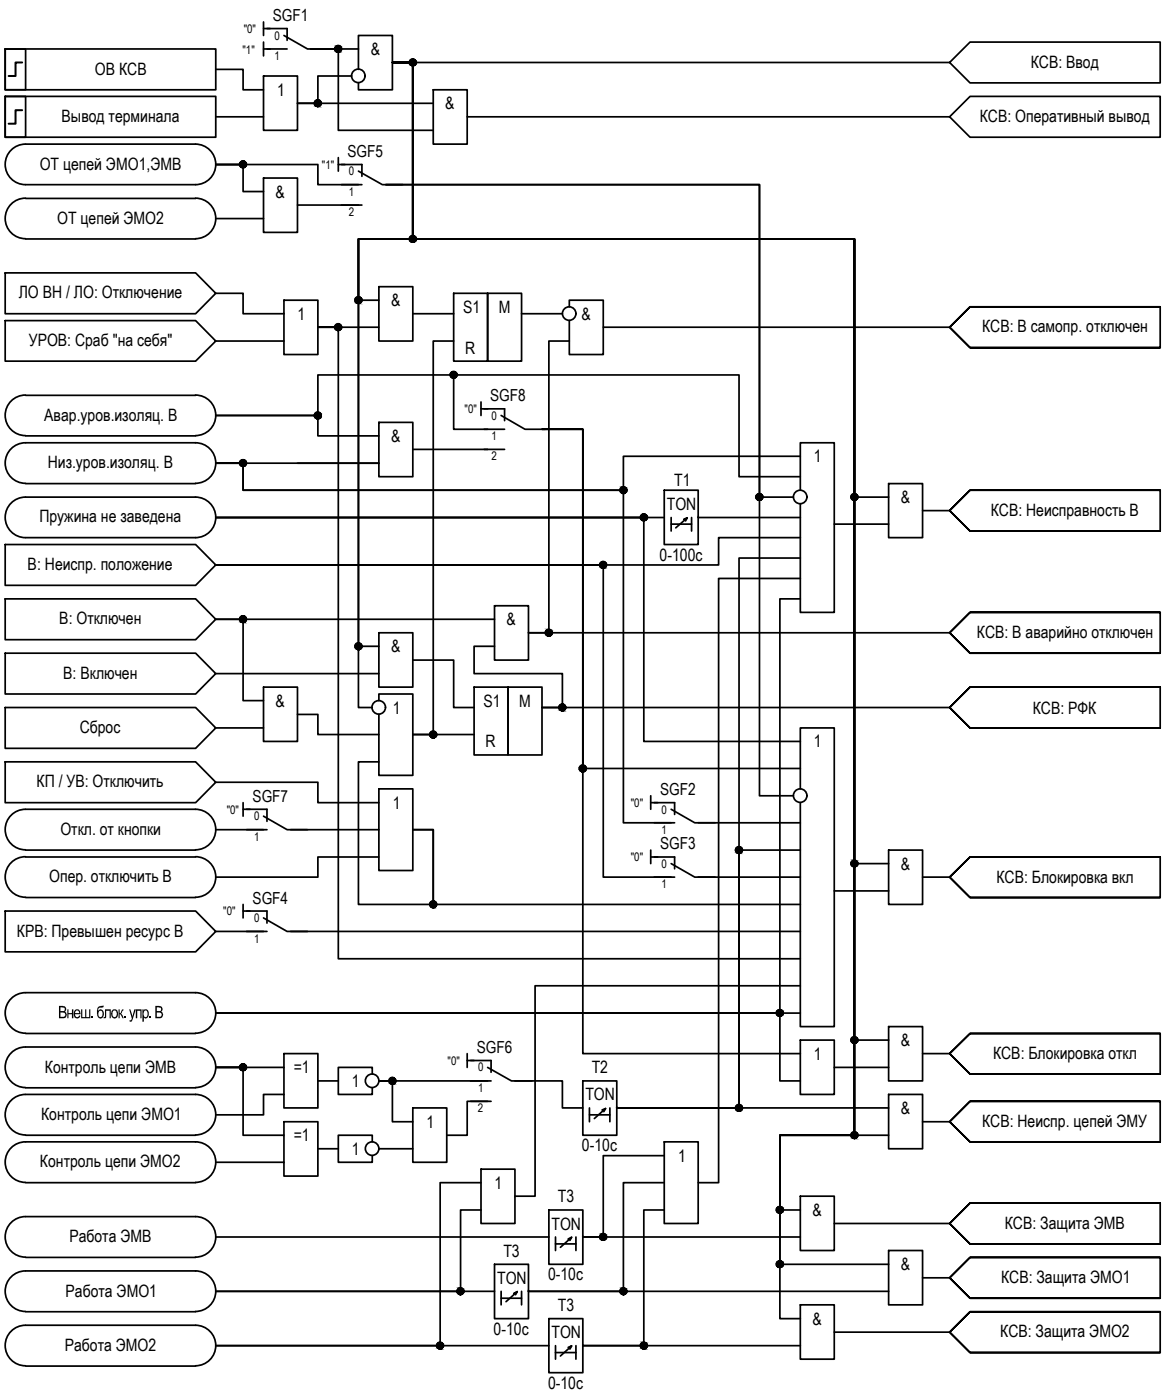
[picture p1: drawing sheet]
<svg xmlns="http://www.w3.org/2000/svg" width="171mm" height="206mm" viewBox="0 0 171 206" stroke-linecap="round" stroke-linejoin="round" font-family="sans-serif">
<defs><g id="words">
<g font-size="2.5">
<text x="14" y="11">ОВ КСВ</text>
<text x="54.6" y="8.1">&amp;</text>
<text x="151.7" y="10">КСВ: Ввод</text>
<text x="9.1" y="18">Вывод терминала</text>
<text x="40.8" y="14.1">1</text>
<text x="65.5" y="16.1">&amp;</text>
<text x="144.2" y="18">КСВ: Оперативный вывод</text>
<text x="5.8" y="25">ОТ цепей ЭМО1,ЭМВ</text>
<text x="40.6" y="29.1">&amp;</text>
<text x="8.4" y="33">ОТ цепей ЭМО2</text>
<text x="2.8" y="44">ЛО ВН / ЛО: Отключение</text>
<text x="43.8" y="47.1">1</text>
<text x="57.6" y="45.1">&amp;</text>
<text x="68.2" y="46.1">S1</text>
<text x="73.4" y="46.1">М</text>
<text x="85.6" y="47.1">&amp;</text>
<text x="4.2" y="51">УРОВ: Сраб &quot;на себя&quot;</text>
<text x="68.5" y="52.1">R</text>
<text x="144.5" y="49">КСВ: В самопр. отключен</text>
<text x="6.5" y="61.9">Авар.уров.изоляц. В</text>
<text x="57.6" y="65.1">&amp;</text>
<text x="7" y="68.9">Низ.уров.изоляц. В</text>
<text x="99.2" y="71.6">T1</text>
<text x="119.8" y="68.1">1</text>
<text x="5.8" y="76.9">Пружина не заведена</text>
<text x="98.1" y="75.1">TON</text>
<text x="132.5" y="74.1">&amp;</text>
<text x="145.8" y="76">КСВ: Неисправность В</text>
<text x="4.1" y="84">В: Неиспр. положение</text>
<text x="97.1" y="82.6">0-100с</text>
<text x="8.7" y="92">В: Отключен</text>
<text x="74.6" y="92.1">&amp;</text>
<text x="143.8" y="94">КСВ: В аварийно отключен</text>
<text x="9.3" y="100">В: Включен</text>
<text x="57.6" y="96.1">&amp;</text>
<text x="11.7" y="107.9">Сброс</text>
<text x="40.6" y="104.1">&amp;</text>
<text x="57.8" y="105.1">1</text>
<text x="71.2" y="104.1">S1</text>
<text x="76.4" y="104.1">М</text>
<text x="152" y="105.1">КСВ: РФК</text>
<text x="71.5" y="110.1">R</text>
<text x="119.8" y="110.1">1</text>
<text x="5.4" y="116">КП / УВ: Отключить</text>
<text x="57.8" y="119.1">1</text>
<text x="8.9" y="123">Откл. от кнопки</text>
<text x="7.2" y="129.9">Опер. отключить В</text>
<text x="132.5" y="128.1">&amp;</text>
<text x="146.6" y="130">КСВ: Блокировка вкл</text>
<text x="2.5" y="137.9">КРВ: Превышен ресурс В</text>
<text x="8.6" y="150">Внеш</text>
<text x="13.3" y="150">.блок</text>
<text x="18.1" y="150">.упр .В</text>
<text x="132.5" y="154.1">&amp;</text>
<text x="146.1" y="156">КСВ: Блокировка откл</text>
<text x="6.6" y="158">Контроль цепи ЭМВ</text>
<text x="43.2" y="158.1">=1</text>
<text x="51.8" y="160.1">1</text>
<text x="87.1" y="158.1">T2</text>
<text x="119.8" y="156.1">1</text>
<text x="6.1" y="164.9">Контроль цепи ЭМО1</text>
<text x="62.8" y="166.1">1</text>
<text x="86.2" y="162.1">TON</text>
<text x="132.5" y="164.1">&amp;</text>
<text x="144.5" y="166">КСВ: Неиспр. цепей ЭМУ</text>
<text x="5.9" y="171.9">Контроль цепи ЭМО2</text>
<text x="43.2" y="168.1">=1</text>
<text x="51.8" y="170.1">1</text>
<text x="85.6" y="169.6">0-10с</text>
<text x="99.8" y="171.1">1</text>
<text x="72.8" y="175.1">1</text>
<text x="82.1" y="177.1">T3</text>
<text x="119.6" y="179.1">&amp;</text>
<text x="10.2" y="182.9">Работа ЭМВ</text>
<text x="74.1" y="185.1">T3</text>
<text x="81.2" y="181.1">TON</text>
<text x="147.9" y="180.9">КСВ: Защита ЭМВ</text>
<text x="9.7" y="190.9">Работа ЭМО1</text>
<text x="73.2" y="189.1">TON</text>
<text x="80.6" y="188.6">0-10с</text>
<text x="132.5" y="187.1">&amp;</text>
<text x="147.3" y="188.9">КСВ: Защита ЭМО1</text>
<text x="72.6" y="196.6">0-10с</text>
<text x="81.2" y="197.1">TON</text>
<text x="82.1" y="193.1">T3</text>
<text x="119.6" y="195.1">&amp;</text>
<text x="147.2" y="197">КСВ: Защита ЭМО2</text>
<text x="9.5" y="198.9">Работа ЭМО2</text>
<text x="80.6" y="204.6">0-10с</text>
</g>
<g font-size="2.4">
<text x="40.1" y="3.1">SGF1</text>
<text x="51.1" y="23.1">SGF5</text>
<text x="72.1" y="59.1">SGF8</text>
<text x="37.2" y="118.1">SGF7</text>
<text x="97.2" y="117.1">SGF2</text>
<text x="97.2" y="125.1">SGF3</text>
<text x="37.2" y="133.1">SGF4</text>
<text x="70.1" y="155">SGF6</text>
</g>
<g font-size="1.7">
<text x="35.9" y="4.8">&quot;0&quot;</text>
<text x="40.4" y="5.9">0</text>
<text x="35.7" y="8">&quot;1&quot;</text>
<text x="40.4" y="8.8">1</text>
<text x="47.4" y="24.8">&quot;1&quot;</text>
<text x="51.4" y="25.8">0</text>
<text x="51.4" y="28.8">1</text>
<text x="51.3" y="31.8">2</text>
<text x="68.4" y="60.8">&quot;0&quot;</text>
<text x="72.3" y="61.8">0</text>
<text x="72.3" y="64.8">1</text>
<text x="72.3" y="67.8">2</text>
<text x="33.4" y="119.8">&quot;0&quot;</text>
<text x="92.8" y="118.8">&quot;0&quot;</text>
<text x="97.4" y="119.8">0</text>
<text x="37.4" y="120.8">0</text>
<text x="37.4" y="123.8">1</text>
<text x="97.4" y="122.8">1</text>
<text x="92.8" y="126.8">&quot;0&quot;</text>
<text x="97.4" y="127.8">0</text>
<text x="97.4" y="130.8">1</text>
<text x="32.9" y="134.8">&quot;0&quot;</text>
<text x="37.4" y="135.8">0</text>
<text x="37.4" y="138.8">1</text>
<text x="65.9" y="156.8">&quot;0&quot;</text>
<text x="70.4" y="157.8">0</text>
<text x="70.4" y="160.8">1</text>
<text x="70.3" y="163.8">2</text>
</g>
</g></defs>
<!-- layer: 0 -->
<g fill="none" stroke="#000" stroke-width=".25">
<path d="M.8 7.2h31v6h-31zM.8 7.2h3v6h-3zM.8 14.2h3v6h-3zM.8 14.2h31v6h-31zM31.8 10.2h4v3h3M31.8 17.2h7M38.8 11.2h5v8h-5zM38.8 3.2v2M38.8 6.2v2M38.8 4.2h1M38.8 7.2h1M51.8 11.2h-5v4h-3h20"/>
<path d="M52.7 10.2v-5h5v8h-5v-1M52.7 7.2h-6.9h4v12h14M57.7 9.2h3.1v26h-8.1v69h2.1M57.7 9.2h3.1v26h64.9v132h-10.9v19h16M57.7 9.2h82M63.8 13.2h5v8h-5zM68.8 17.2h70.9M142.7 6.2h28v6h-28l-3-3zM142.7 14.2h28v6h-28l-3-3zM3.7 29.2a2.98 2.98 0 0 0-2.9 3 2.98 2.98 0 0 0 2.9 3M3.8 29.2h25M3.8 35.2h25"/>
<path d="M28.8 21.2a2.98 2.98 0 0 1 3 3 2.98 2.98 0 0 1-3 3M28.8 29.2a2.98 2.98 0 0 1 3 3 2.98 2.98 0 0 1-3 3M28.8 21.2h-25.1a2.98 2.98 0 0 0-2.9 3 2.98 2.98 0 0 0 2.9 3h25.1M31.8 32.2h7M38.8 26.2h5v8h-5zM43.8 30.2h9.5M49.8 23.2v2M49.8 24.2h1M52.7 27.2h-5.9v-3h-15h4v4h3M.8 47.2h28l3 3-3 3h-28zM.8 40.2h28l3 3-3 3h-28zM3.7 58.2a2.98 2.98 0 0 0-2.9 3 2.98 2.98 0 0 0 2.9 3"/>
<path d="M3.8 58.2h25M28.8 58.2a2.98 2.98 0 0 1 3 3 2.98 2.98 0 0 1-3 3M31.8 43.2h4v3h6M31.8 50.2h10M41.8 44.2h5v8h-5zM55.8 48.2h-9h3v93h68M55.8 42.2h5v8h-5zM55.8 44.2h-3.1v-9h8.1v-26h-3.1h3.1v26h-8.1v60h3.1M60.8 46.2h6M66.8 43.2h5v10h-5zM66.8 50.2h-3v58h-3h9M66.8 55.2v8h5"/>
<path d="M70.8 59.2v2M71.8 43.2h5v10h-5zM76.8 46.2h6M83.8 45.2v-1h5v8h-5v-5M83.8 50.2h-3v43h-3h61.9M88.8 48.2h50.9M170.7 45.2h-28l-3 3 3 3h28v-6h-28l-3 3 3 3h28M3.8 71.2h25M3.8 64.2h25M28.8 65.2a2.98 2.98 0 0 1 3 3 2.98 2.98 0 0 1-3 3M28.8 73.2a2.98 2.98 0 0 1 3 3 2.98 2.98 0 0 1-3 3M28.8 65.2h-25.1a2.98 2.98 0 0 0-2.9 3 2.98 2.98 0 0 0 2.9 3"/>
<path d="M28.8 73.2h-25.1a2.98 2.98 0 0 0-2.9 3 2.98 2.98 0 0 0 2.9 3h25.1M31.8 68.2h4v4h55.9v49h7.1M55.8 64.2h-9v-3h-15h15v-6h62v15h9M55.8 62.2h5v8h-5zM60.8 66.2h13.5M70.8 60.2h1M97.7 72.2h5v8h-5zM97.7 76.2h-65.9h62.9v33h23.1M98.8 76.2v2M98.8 77.2h3M100.6 76.5l.5-.2-1.7 1.4M101.1 76.3l-.2 .4"/>
<path d="M101.8 76.2v2M102.7 76.2h.1M102.7 76.2h15.1M116.8 73.2h-5v-46h-55h55v90h5M117.8 72.2v-7h5v25h-5v-16M117.8 79.2h-12v4h-74h57v46h10M117.8 67.2h-26.1v5h-55.9v-4h-4h24h-12M122.8 77.2h8M130.8 71.2h5v8h-5zM130.8 73.2h-5.1v-38h-64.9v-26h-3.1h3.1v26h64.9v92h5.1M135.8 75.2h3.9M170.7 72.2h-28l-3 3 3 3h28v-6h-28l-3 3 3 3h28"/>
<path d="M.8 96.2h28l3 3-3 3h-28zM.8 88.2h28l3 3-3 3h-28zM.8 80.2h28l3 3-3 3h-28zM31.8 99.2h24M55.8 93.2h5v8h-5zM60.8 97.2h6v7h3M72.8 89.2h5v8h-5zM72.8 91.2h-41h4v12h3M72.8 95.2h-3v4h13v5h-3h59.9M117.8 88.2h-3v61h-83M117.8 82.2h-9v81h-18h40M117.8 85.2h-12v89h-3.1"/>
<path d="M170.7 90.2h-28l-3 3 3 3h28v-6h-28l-3 3 3 3h28M.8 112.2h28l3 3-3 3h-28zM.8 104.2h28l3 3-3 3h-28zM28.8 119.2a2.98 2.98 0 0 1 3 3 2.98 2.98 0 0 1-3 3M28.8 119.2h-25.1a2.98 2.98 0 0 0-2.9 3 2.98 2.98 0 0 0 2.9 3M31.8 115.2h15v3h9M31.8 107.2h7M35.8 118.2v2M35.8 119.2h1M38.8 101.2h5v8h-5zM43.8 105.2h3v3h9M55.8 103.2v-1h5v12h-5v-9"/>
<path d="M55.8 112.2h-3.1v21h11.1v-11h-3h3v11h54M55.8 116.2h5v12h-5zM69.8 101.2h5v10h-5zM74.8 101.2h5v10h-5zM95.8 117.2v2M95.8 118.2h1M117.8 116.2v-9h5v44h-5v-33M117.8 113.2h-32v-50h-6h6v92h32M170.7 101.2h-28l-3 3 3 3h28v-6h-28l-3 3 3 3h28M.8 134.2h28l3 3-3 3h-28zM3.7 126.2a2.98 2.98 0 0 0-2.9 3 2.98 2.98 0 0 0 2.9 2.9M3.8 126.2h25"/>
<path d="M3.8 125.2h25M3.8 132.2h25M28.8 126.2a2.98 2.98 0 0 1 3 3 2.98 2.98 0 0 1-3 2.9M31.8 137.2h7M31.8 122.2h7M35.8 133.2v2M35.8 134.2h1M42.8 137.2h75M42.8 122.2h13M55.8 126.2h-9v3h-15M95.8 125.2v2M95.8 126.2h1"/>
<path d="M102.7 129.2h15.1M102.7 121.2h15.1M117.8 125.2h-9v38h-18M122.8 131.2h8M130.8 125.2h5v8h-5zM135.8 129.2h3.9M170.7 126.2h-28l-3 3 3 3h28v-6h-28l-3 3 3 3h28M3.8 152.2h25M28.8 154.2a2.98 2.98 0 0 1 3 3 2.98 2.98 0 0 1-3 3M28.8 146.2a2.98 2.98 0 0 1 3 3 2.98 2.98 0 0 1-3 3M28.8 154.2h-25.1a2.98 2.98 0 0 0-2.9 3 2.98 2.98 0 0 0 2.9 3M28.8 146.2h-25.1a2.98 2.98 0 0 0-2.9 3 2.98 2.98 0 0 0 2.9 3"/>
<path d="M41.8 155.2h5v8h-5zM41.8 157.2h-10h4v10h6M46.8 159.2h3M54.8 158.2v-1h-5v4h5v-1M68.8 155.2v2M68.8 156.2h1M71.8 159.2h-16h1.9v6h3.1M75.8 159.2h7v4h3M85.8 159.2h5v8h-5zM117.8 153.2h5v8h-5zM117.8 145.2h-39.1v31h-2.9M117.8 149.2h-86h83v10h3"/>
<path d="M122.8 157.2h8M130.8 151.2h5v8h-5zM130.8 153.2h-5.1v-118h-64.9v-26h-3.1h3.1v26h64.9v132h5.1M135.8 155.2h3.9M170.7 152.2h-28l-3 3 3 3h28v-6h-28l-3 3 3 3h28M3.8 160.2h25M3.8 167.2h25M3.8 174.2h25M28.8 179.2a2.98 2.98 0 0 1 3 3 2.98 2.98 0 0 1-3 2.9M28.8 161.2a2.98 2.98 0 0 1 3 3 2.98 2.98 0 0 1-3 2.9M28.8 168.2a2.98 2.98 0 0 1 3 2.9 2.98 2.98 0 0 1-3 3M28.8 179.2h-25.1a2.98 2.98 0 0 0-2.9 3 2.98 2.98 0 0 0 2.9 2.9"/>
<path d="M28.8 161.2h-25.1a2.98 2.98 0 0 0-2.9 3 2.98 2.98 0 0 0 2.9 2.9M28.8 168.2h-25.1a2.98 2.98 0 0 0-2.9 2.9 2.98 2.98 0 0 0 2.9 3M31.8 171.2h10M41.8 165.2h5v8h-5zM41.8 161.2h-3v3h-7M46.8 169.2h3M54.8 168.2v-1h-5v4h5v-1M55.8 169.2h5M60.8 163.2h4.9v8h-4.9zM69.3 162.2h3M70.8 172.2h5v8h-5zM70.8 178.2h-3v12h-36h41"/>
<path d="M70.8 174.2h-6v24h-33h49M71.8 162.2h-3v5h-3.1M80.8 178.2h5v8h-5zM86.7 163.2v2M86.7 164.2h3M88.6 163.5l.5-.2-1.6 1.4M89.1 163.3l-.2 .4M89.7 163.2v2M90.8 163.2h.1M97.7 168.2h5v12h-5zM97.7 170.2h-8.9v12h-3M97.7 174.2h-6v16h-13.9"/>
<path d="M97.7 178.2h-3v20h-8.9M108.8 163.2h.1M117.8 176.2h5v8h-5zM117.8 178.2h-3v-11h10.9v-132h-64.9v-26h-3.1h3.1v26h64.9v132h-10.9v27h3M130.8 161.2h5v8h-5zM135.8 165.2h3.9M170.7 177.2h-28l-3 3 3 3h28v-6h-28l-3 3 3 3h28M170.7 162.2h-28l-3 3 3 3h28v-6h-28l-3 3 3 3h28M3.8 185.2h25M3.8 193.2h25M28.8 187.2a2.98 2.98 0 0 1 3 3 2.98 2.98 0 0 1-3 2.9M28.8 195.2a2.98 2.98 0 0 1 3 3 2.98 2.98 0 0 1-3 2.9"/>
<path d="M28.8 187.2h-25.1a2.98 2.98 0 0 0-2.9 3 2.98 2.98 0 0 0 2.9 2.9M28.8 195.2h-25.1a2.98 2.98 0 0 0-2.9 3 2.98 2.98 0 0 0 2.9 2.9M31.8 182.2h49M64.8 198.2h.1M67.8 190.2h.1M72.8 186.2h5v8h-5zM73.7 190.2v2M73.7 191.2h3.1M75.6 190.5l.5-.3-1.6 1.5M76.1 190.2l-.2 .5M76.8 190.2v2M77.8 190.2h.1"/>
<path d="M77.8 190.2h53M80.8 194.2h5v8h-5zM81.7 182.2v2M81.7 198.2v2M81.7 183.2h3.1M81.7 199.2h3.1M83.6 182.5l.5-.3-1.6 1.5M83.6 198.4l.5-.2-1.6 1.5M84.1 182.2l-.2 .5M84.1 198.2l-.2 .5M84.8 182.2v2M84.8 198.2v2"/>
<path d="M85.8 182.2h.1M85.8 198.2h.1M85.8 198.2h32M85.8 182.2h32M88.8 182.2h.1M91.7 190.2h.1M94.7 198.2h.1M117.8 192.2h5v8h-5zM122.8 180.2h16.9M122.8 196.2h16.9M130.8 184.2h5v8h-5zM135.8 188.2h3.9"/>
<path d="M170.7 185.2h-28l-3 3 3 3h28v-6h-28l-3 3 3 3h28M170.7 193.2h-28l-3 3 3 3h28v-6h-28l-3 3 3 3h28M3.8 201.2h25"/>
<circle cx="46.8" cy="15.2" r=".49"/>
<circle cx="49.8" cy="7.2" r=".49"/>
<circle cx="52.7" cy="11.2" r=".99"/>
<circle cx="60.7" cy="9.2" r=".49"/>
<circle cx="35.8" cy="24.2" r=".49"/>
<circle cx="60.7" cy="35.2" r=".49"/>
<circle cx="49.8" cy="48.2" r=".49"/>
<circle cx="52.7" cy="44.2" r=".49"/>
<circle cx="66.7" cy="55.2" r=".49"/>
<circle cx="83.8" cy="46.2" r=".99"/>
<circle cx="35.8" cy="68.2" r=".49"/>
<circle cx="46.8" cy="61.2" r=".49"/>
<circle cx="91.7" cy="72.2" r=".49"/>
<circle cx="94.7" cy="76.2" r=".49"/>
<circle cx="111.7" cy="73.2" r=".49"/>
<circle cx="117.8" cy="73.2" r=".99"/>
<circle cx="125.7" cy="73.2" r=".49"/>
<circle cx="35.8" cy="91.2" r=".49"/>
<circle cx="52.7" cy="95.2" r=".49"/>
<circle cx="80.8" cy="93.2" r=".49"/>
<circle cx="88.8" cy="83.2" r=".49"/>
<circle cx="55.7" cy="104.2" r=".99"/>
<circle cx="63.7" cy="108.2" r=".49"/>
<circle cx="82.7" cy="104.2" r=".49"/>
<circle cx="85.7" cy="113.2" r=".49"/>
<circle cx="117.8" cy="117.2" r=".99"/>
<circle cx="63.7" cy="133.2" r=".49"/>
<circle cx="108.7" cy="125.2" r=".49"/>
<circle cx="125.7" cy="127.2" r=".49"/>
<circle cx="35.8" cy="157.2" r=".49"/>
<circle cx="54.8" cy="159.2" r=".99"/>
<circle cx="57.7" cy="159.2" r=".49"/>
<circle cx="114.7" cy="149.2" r=".49"/>
<circle cx="125.7" cy="153.2" r=".49"/>
<circle cx="54.8" cy="169.2" r=".99"/>
<circle cx="108.7" cy="163.1" r=".49"/>
<circle cx="114.7" cy="178.2" r=".49"/>
<circle cx="125.7" cy="167.2" r=".49"/>
<circle cx="64.8" cy="198.2" r=".49"/>
<circle cx="67.8" cy="190.2" r=".49"/>
<circle cx="88.8" cy="182.2" r=".49"/>
<circle cx="91.7" cy="190.2" r=".49"/>
<circle cx="94.7" cy="198.2" r=".49"/>
<circle cx="114.7" cy="186.2" r=".49"/>
</g>
<g fill="#000" stroke="#000" stroke-width=".15">
<path d="M46.7 15.7h.2zM46.7 14.7h.1zM49.7 7.7h.2zM49.7 6.7h.1zM60.7 9.7h.2zM60.7 8.7h.1zM35.4 24.6h.7zM35.4 23.8h.7zM35.6 24.7h.3zM35.7 23.7h.1zM60.7 35.7h.2zM60.7 34.7h.1z"/>
<path d="M49.7 48.7h.2zM49.7 47.7h.1zM52.7 44.7h.2zM52.7 43.7h.1zM66.4 54.9h.7zM66.6 55.7h.3zM66.7 54.7h.1zM35.6 68.7h.3zM35.7 67.7h.1zM46.5 60.8h.6zM46.5 61.7h.5zM46.6 60.8h.4z"/>
<path d="M46.7 61.7h.2zM46.7 60.7h.1zM91.7 72.7h.2zM91.7 71.7h.1zM94.7 76.7h.2zM94.7 75.7h.1zM111.4 73.6h.7zM111.6 73.7h.3zM111.7 72.7h.1zM125.6 73.7h.3zM125.7 72.7h.1zM35.4 90.9h.8z"/>
<path d="M35.6 91.7h.3zM35.7 90.7h.1zM52.7 95.7h.2zM52.7 94.7h.1zM80.5 92.8h.6zM80.6 93.7h.3zM80.7 92.7h.1zM88.6 83.7h.3zM88.7 82.7h.1zM63.7 108.7h.2zM63.7 107.7h.1zM82.6 104.7h.3z"/>
<path d="M82.7 103.7h.1zM85.6 113.7h.3zM85.6 112.7h.3zM85.7 112.7h.1zM63.7 133.7h.2zM63.7 132.7h.1zM108.3 124.9h.9zM108.6 125.7h.3zM108.7 124.7h.1zM125.6 127.7h.3zM125.7 126.7h.1zM35.6 157.7h.3z"/>
<path d="M35.7 156.7h.1zM57.7 159.7h.2zM57.7 158.7h.1zM114.4 149.6h.7zM114.5 149.6h.5zM114.6 148.7h.4zM114.6 149.7h.3zM114.7 148.7h.1zM125.6 153.7h.3zM125.7 152.7h.1zM108.6 163.7h.3zM108.7 162.7h.1z"/>
<path d="M114.4 178.6h.7zM114.5 178.6h.5zM114.6 177.7h.4zM114.6 178.7h.3zM114.7 177.7h.1zM125.6 167.7h.3zM125.7 166.7h.1zM64.6 198.6h.3zM64.6 197.7h.3zM64.7 197.7h.1zM67.7 190.7h.2zM67.7 189.7h.1z"/>
<path d="M88.3 182.4h.9zM88.6 182.7h.3zM88.7 181.7h.1zM91.7 190.7h.2zM91.7 189.7h.1zM94.7 198.6h.2zM94.7 197.7h.1zM114.4 186.6h.7zM114.5 186.6h.5zM114.6 185.7h.4zM114.6 186.7h.3zM114.7 185.7h.1z"/>
<path d="M46.7 15.7h.1zM46.7 15.7h.1z"/>
<path d="M46.7 14.7h.2zM46.7 14.7h.2z"/>
<path d="M46.7 14.7h.2zM46.7 14.7h.2z"/>
<path d="M46.6 14.7h.4zM46.6 14.7h.4z"/>
<path d="M46.6 15.7h.3zM46.6 15.7h.3z"/>
<path d="M46.6 14.7l.4 .1zM46.6 14.7l.4 .1z"/>
<path d="M46.5 14.8h.6zM46.5 14.8h.6z"/>
<path d="M46.5 15.6l.5 .1zM46.5 15.6l.5 .1z"/>
<path d="M46.6 15.7h.4zM46.6 15.7h.3z"/>
<path d="M46.5 14.8h.6zM46.5 14.8h.6z"/>
<path d="M46.4 14.8l.7 .1zM46.4 14.8l.7 .1z"/>
<path d="M46.4 15.6h.7zM46.4 15.6h.7z"/>
<path d="M46.5 15.6h.6zM46.5 15.6h.5z"/>
<path d="M46.4 14.9h.8zM46.4 14.9h.8z"/>
<path d="M46.4 15.6h.7zM46.4 15.6h.7z"/>
<path d="M46.4 14.9l.8 .1zM46.4 14.9l.8 .1z"/>
<path d="M46.4 15.5h.8zM46.4 15.5l.7 .1z"/>
<path d="M46.4 15h.8zM46.4 15h.8z"/>
<path d="M46.3 15h.9zM46.3 15h.9z"/>
<path d="M46.3 15.4l.9 .1zM46.3 15.4l.9 .1z"/>
<path d="M46.4 15.5h.8zM46.4 15.5h.8z"/>
<path d="M46.3 15l.9 .1zM46.3 15l.9 .1z"/>
<path d="M46.3 15.1h.9zM46.3 15.1h.9z"/>
<path d="M46.3 15.1l.9 .1zM46.3 15.1l.9 .1z"/>
<path d="M46.3 15.2h.9zM46.3 15.2h.9z"/>
<path d="M46.3 15.2l.9 .1zM46.3 15.2l.9 .1z"/>
<path d="M46.3 15.3h.9zM46.3 15.3h.9z"/>
<path d="M46.3 15.3h.9zM46.3 15.3h.9z"/>
<path d="M46.3 15.3l.9 .1zM46.3 15.3l.9 .1z"/>
<path d="M46.3 15.4h.9zM46.3 15.4h.9z"/>
<path d="M49.7 7.7h.1zM49.7 7.7h.1z"/>
<path d="M49.7 6.7h.2zM49.7 6.7h.2z"/>
<path d="M49.7 6.7h.2zM49.6 6.7h.3z"/>
<path d="M49.6 6.7h.4zM49.6 6.7h.4z"/>
<path d="M49.6 7.7h.3zM49.6 7.7h.3z"/>
<path d="M49.6 6.7l.4 .1zM49.6 6.7l.4 .1z"/>
<path d="M49.6 7.7h.4zM49.6 7.7h.3z"/>
<path d="M49.5 6.8h.5zM49.5 6.8h.5z"/>
<path d="M49.5 7.6h.5zM49.5 7.6l.5 .1z"/>
<path d="M49.5 6.8h.6zM49.5 6.8h.6z"/>
<path d="M49.5 7.6h.5zM49.5 7.6h.5z"/>
<path d="M49.4 6.8l.7 .1zM49.4 6.9h.7z"/>
<path d="M49.4 7.6h.7zM49.4 7.6h.6z"/>
<path d="M49.4 6.9h.8zM49.4 6.9h.8z"/>
<path d="M49.4 7.6h.7zM49.4 7.6h.7z"/>
<path d="M49.4 6.9l.8 .1zM49.4 6.9l.8 .1z"/>
<path d="M49.4 7h.8zM49.4 7h.8z"/>
<path d="M49.4 7.5h.8zM49.4 7.5h.8z"/>
<path d="M49.4 7.5h.8zM49.4 7.5l.7 .1z"/>
<path d="M49.3 7h1zM49.3 7h1z"/>
<path d="M49.3 7.4h.9zM49.3 7.4l.9 .1z"/>
<path d="M49.3 7l1 .1zM49.3 7l1 .1z"/>
<path d="M49.3 7.1h1zM49.3 7.1h1z"/>
<path d="M49.3 7.1l1 .1zM49.3 7.1l1 .1z"/>
<path d="M49.3 7.2h1zM49.3 7.2h1z"/>
<path d="M49.3 7.2l1 .1zM49.3 7.2l1 .1z"/>
<path d="M49.3 7.3h1zM49.3 7.3h1z"/>
<path d="M49.3 7.3h1zM49.3 7.3h1z"/>
<path d="M49.3 7.3l1 .1zM49.3 7.3l1 .1z"/>
<path d="M49.3 7.4h1zM49.3 7.4h.9z"/>
<path d="M60.7 9.7h.1zM60.7 9.7h.1z"/>
<path d="M60.7 8.7h.2zM60.7 8.7h.2z"/>
<path d="M60.7 8.7h.2zM60.6 8.7h.3z"/>
<path d="M60.6 9.7h.3zM60.6 9.7h.4z"/>
<path d="M60.6 9.7h.3zM60.6 9.7h.3z"/>
<path d="M60.6 8.7h.4zM60.6 8.7h.4z"/>
<path d="M60.6 8.7l.4 .1zM60.5 8.8h.5z"/>
<path d="M60.5 8.8h.5zM60.5 8.8h.5z"/>
<path d="M60.5 9.6h.5zM60.5 9.6h.5z"/>
<path d="M60.5 9.6h.5zM60.5 9.6l.5 .1z"/>
<path d="M60.5 8.8h.6zM60.5 8.8h.6z"/>
<path d="M60.5 8.8l.6 .1zM60.5 8.8l.6 .1z"/>
<path d="M60.5 9.6h.6zM60.5 9.6h.5z"/>
<path d="M60.4 8.9h.8zM60.4 8.9h.8z"/>
<path d="M60.4 9.5h.7zM60.4 9.5l.7 .1z"/>
<path d="M60.4 8.9h.8zM60.4 8.9h.8z"/>
<path d="M60.3 8.9l.9 .1zM60.3 8.9l.9 .1z"/>
<path d="M60.3 9.5h.9zM60.3 9.5h.9z"/>
<path d="M60.4 9.5h.8zM60.4 9.5h.7z"/>
<path d="M60.3 9h.9zM60.3 9h.9z"/>
<path d="M60.3 9l1 .1zM60.3 9l1 .1z"/>
<path d="M60.3 9.4l.9 .1zM60.3 9.4l.9 .1z"/>
<path d="M60.3 9.5h.9zM60.3 9.5h.9z"/>
<path d="M60.3 9.1h1zM60.3 9.1h1z"/>
<path d="M60.3 9.1l1 .1zM60.3 9.1l1 .1z"/>
<path d="M60.3 9.2h1zM60.3 9.2h1z"/>
<path d="M60.3 9.2h1zM60.3 9.2h1z"/>
<path d="M60.3 9.2l1 .1zM60.3 9.2l1 .1z"/>
<path d="M60.3 9.3l1 .1v-.1zM60.3 9.3l1 .1h-1z"/>
<path d="M60.3 9.4h1zM60.3 9.4h.9z"/>
<path d="M35.6 24.7h.2zM35.7 24.7h.1z"/>
<path d="M35.7 23.7h.2zM35.6 23.7h.3z"/>
<path d="M35.6 23.7h.3zM35.6 23.7h.3z"/>
<path d="M35.6 23.7l.4 .1zM35.6 23.7l.4 .1z"/>
<path d="M35.6 24.7h.3zM35.6 24.7h.3z"/>
<path d="M35.6 23.8h.4zM35.5 23.8h.5z"/>
<path d="M35.6 24.7h.4zM35.6 24.7h.3z"/>
<path d="M35.5 23.8h.6zM35.5 23.8h.6z"/>
<path d="M35.5 24.7h.5zM35.5 24.7h.5z"/>
<path d="M35.5 23.8h.6zM35.4 23.8h.7zM35.4 23.8h.7z"/>
<path d="M35.5 24.6h.6zM35.5 24.6l.5 .1z"/>
<path d="M35.4 23.8l.8 .1zM35.4 23.8l.8 .1z"/>
<path d="M35.4 24.6h.7zM35.4 24.6h.7z"/>
<path d="M35.4 23.9h.8zM35.4 23.9h.8z"/>
<path d="M35.4 24.5h.8zM35.4 24.5l.7 .1zM35.4 24.6h.7z"/>
<path d="M35.4 23.9l.8 .1zM35.4 23.9l.8 .1z"/>
<path d="M35.3 24h.9zM35.3 24h.9z"/>
<path d="M35.3 24.4l.9 .1zM35.3 24.4l.9 .1z"/>
<path d="M35.4 24.5h.8zM35.4 24.5h.8z"/>
<path d="M35.3 24l.9 .1zM35.3 24l.9 .1z"/>
<path d="M35.3 24.1h.9zM35.3 24.1h.9z"/>
<path d="M35.3 24.1h1zM35.3 24.1h1z"/>
<path d="M35.3 24.3l.9 .1zM35.3 24.3l.9 .1z"/>
<path d="M35.3 24.4h.9zM35.3 24.4h.9z"/>
<path d="M35.3 24.4h.9zM35.3 24.4h.9z"/>
<path d="M35.3 24.1l1 .1v-.1zM35.3 24.1l1 .1h-1z"/>
<path d="M35.3 24.2l1 .1zM35.3 24.2l1 .1z"/>
<path d="M35.3 24.3h1zM35.3 24.3h.9z"/>
<path d="M60.7 35.7h.1zM60.7 35.7h.1z"/>
<path d="M60.7 34.7h.2zM60.7 34.7h.2z"/>
<path d="M60.7 34.7h.2zM60.6 34.7h.3z"/>
<path d="M60.6 34.7l.4 .1zM60.6 34.7l.4 .1z"/>
<path d="M60.6 35.7h.3zM60.6 35.7h.4z"/>
<path d="M60.6 35.7h.3zM60.6 35.7h.3z"/>
<path d="M60.6 34.8h.4zM60.5 34.8h.5z"/>
<path d="M60.5 34.8h.5zM60.5 34.8h.5z"/>
<path d="M60.5 35.7h.5zM60.5 35.7h.5z"/>
<path d="M60.5 34.8h.6zM60.5 34.8h.6z"/>
<path d="M60.5 35.6h.5zM60.5 35.6l.5 .1z"/>
<path d="M60.5 34.8l.6 .1zM60.5 34.8l.6 .1z"/>
<path d="M60.5 35.6h.6zM60.5 35.6h.5z"/>
<path d="M60.4 34.9h.8zM60.4 34.9h.8z"/>
<path d="M60.4 35.5h.7zM60.4 35.5l.7 .1z"/>
<path d="M60.4 34.9h.8zM60.4 34.9h.8z"/>
<path d="M60.3 34.9l.9 .1zM60.3 34.9l.9 .1z"/>
<path d="M60.3 35.5h.9zM60.3 35.5h.9z"/>
<path d="M60.4 35.5h.8zM60.4 35.5h.7z"/>
<path d="M60.3 35h.9zM60.3 35h.9z"/>
<path d="M60.3 35l1 .1zM60.3 35l1 .1z"/>
<path d="M60.3 35.4h.9zM60.3 35.4h.9z"/>
<path d="M60.3 35.4h.9zM60.3 35.4l.9 .1z"/>
<path d="M60.3 35.1h1zM60.3 35.1h1z"/>
<path d="M60.3 35.1l1 .1zM60.3 35.1l1 .1z"/>
<path d="M60.3 35.2h1zM60.3 35.2h1z"/>
<path d="M60.3 35.2h1zM60.3 35.2h1z"/>
<path d="M60.3 35.2l1 .1v-.1zM60.3 35.2l1 .1h-1z"/>
<path d="M60.3 35.3l1 .1zM60.3 35.3l1 .1z"/>
<path d="M60.3 35.4h1zM60.3 35.4h.9z"/>
<path d="M49.7 48.7h.1zM49.7 48.7h.1z"/>
<path d="M49.7 47.7h.2zM49.7 47.7h.2z"/>
<path d="M49.7 47.7h.2zM49.6 47.7h.3z"/>
<path d="M49.6 47.7l.4 .1zM49.6 47.7l.4 .1z"/>
<path d="M49.6 48.7h.3zM49.6 48.7h.3z"/>
<path d="M49.6 47.8h.4zM49.5 47.8h.5z"/>
<path d="M49.6 48.7h.4zM49.6 48.7h.3z"/>
<path d="M49.5 47.8h.5zM49.5 47.8h.5z"/>
<path d="M49.5 48.7h.5zM49.5 48.7h.5z"/>
<path d="M49.5 47.8h.6zM49.4 47.8h.7z"/>
<path d="M49.5 48.6h.5zM49.5 48.6l.5 .1z"/>
<path d="M49.4 47.8l.7 .1zM49.4 47.9h.7z"/>
<path d="M49.4 48.6h.7zM49.4 48.6h.6z"/>
<path d="M49.4 47.9h.8zM49.4 47.9h.8z"/>
<path d="M49.4 48.5h.7zM49.4 48.5l.7 .1z"/>
<path d="M49.4 47.9h.8zM49.4 47.9h.8z"/>
<path d="M49.4 47.9l.8 .1zM49.4 47.9l.8 .1z"/>
<path d="M49.4 48.5h.8zM49.4 48.5h.8z"/>
<path d="M49.4 48.5h.8zM49.4 48.5h.7z"/>
<path d="M49.3 48h1zM49.3 48h1z"/>
<path d="M49.3 48.4h.9zM49.3 48.4l.9 .1z"/>
<path d="M49.3 48l1 .1zM49.3 48l1 .1z"/>
<path d="M49.3 48.1h1zM49.3 48.1h1z"/>
<path d="M49.3 48.1h1zM49.3 48.1h1z"/>
<path d="M49.3 48.1l1 .1zM49.3 48.1l1 .1z"/>
<path d="M49.3 48.2h1zM49.3 48.2h1z"/>
<path d="M49.3 48.2l1 .1v-.1zM49.3 48.2l1 .1h-1z"/>
<path d="M49.3 48.3l1 .1zM49.3 48.3l1 .1z"/>
<path d="M49.3 48.4h1zM49.3 48.4h1z"/>
<path d="M49.3 48.4h1zM49.3 48.4h.9z"/>
<path d="M52.7 44.7h.1zM52.7 44.7h.1z"/>
<path d="M52.7 43.7h.2zM52.7 43.7h.2z"/>
<path d="M52.7 43.7h.2zM52.7 43.7h.2z"/>
<path d="M52.6 43.7h.4zM52.6 43.7h.4z"/>
<path d="M52.6 44.7h.3zM52.6 44.7h.3z"/>
<path d="M52.6 43.7l.4 .1zM52.5 43.8h.5z"/>
<path d="M52.6 44.7h.4zM52.6 44.7h.3z"/>
<path d="M52.5 44.6h.5zM52.5 44.6l.5 .1z"/>
<path d="M52.5 43.8h.5zM52.5 43.8h.5z"/>
<path d="M52.5 43.8h.6zM52.5 43.8h.6z"/>
<path d="M52.5 44.6h.5zM52.5 44.6h.5z"/>
<path d="M52.5 43.8l.6 .1zM52.5 43.8l.6 .1z"/>
<path d="M52.5 44.6h.6zM52.5 44.6h.5z"/>
<path d="M52.4 43.9h.8zM52.4 43.9h.8zM52.4 43.9h.8zM52.4 43.9h.8z"/>
<path d="M52.4 44.6h.7zM52.4 44.6h.7z"/>
<path d="M52.4 43.9l.8 .1zM52.4 43.9l.8 .1z"/>
<path d="M52.4 44.5h.8zM52.4 44.5h.8z"/>
<path d="M52.4 44.5h.8zM52.4 44.5l.7 .1z"/>
<path d="M52.3 44h.9zM52.3 44h.9z"/>
<path d="M52.3 44l1 .1-.1-.1zM52.3 44l1 .1h-1z"/>
<path d="M52.3 44.4h.9zM52.3 44.4h.9z"/>
<path d="M52.3 44.4h.9zM52.3 44.4l.9 .1z"/>
<path d="M52.3 44.1h1zM52.3 44.1h1z"/>
<path d="M52.3 44.1l1 .1zM52.3 44.1l1 .1z"/>
<path d="M52.3 44.2h1zM52.3 44.2h1z"/>
<path d="M52.3 44.2l1 .1zM52.3 44.2l1 .1z"/>
<path d="M52.3 44.3h1zM52.3 44.3h1z"/>
<path d="M52.3 44.3h1zM52.3 44.3h1z"/>
<path d="M52.3 44.3h1zM52.3 44.3l.9 .1z"/>
<path d="M66.7 54.7h.2zM66.6 54.7h.3z"/>
<path d="M66.7 55.7h.1zM66.6 55.7h.2z"/>
<path d="M66.6 54.7h.3zM66.6 54.7h.3z"/>
<path d="M66.6 54.7l.4 .1zM66.6 54.7l.4 .1z"/>
<path d="M66.6 55.7h.3zM66.6 55.7h.3z"/>
<path d="M66.5 54.8h.5zM66.5 54.8h.5z"/>
<path d="M66.5 55.6h.5zM66.5 55.6l.4 .1z"/>
<path d="M66.5 54.8h.6zM66.5 54.8h.6z"/>
<path d="M66.5 55.6h.5zM66.5 55.6h.5z"/>
<path d="M66.5 54.8h.6zM66.5 54.8h.6z"/>
<path d="M66.5 55.6h.6zM66.5 55.6h.5z"/>
<path d="M66.4 54.8l.7 .1zM66.4 54.8l.7 .1zM66.4 54.9h.7z"/>
<path d="M66.4 55.6h.7zM66.4 55.6h.7z"/>
<path d="M66.4 54.9h.8zM66.4 54.9h.8z"/>
<path d="M66.4 55.5l.7 .1zM66.4 55.5l.7 .1z"/>
<path d="M66.4 55.6h.7zM66.4 55.6h.7z"/>
<path d="M66.3 54.9l.9 .1zM66.3 54.9l.9 .1z"/>
<path d="M66.3 55h.9zM66.3 55h.9z"/>
<path d="M66.3 55.4l.9 .1zM66.3 55.4l.9 .1z"/>
<path d="M66.3 55.5h.9zM66.3 55.5h.8z"/>
<path d="M66.3 55h.9zM66.3 55h.9z"/>
<path d="M66.3 55l1 .1zM66.3 55l1 .1z"/>
<path d="M66.3 55.3l.9 .1zM66.3 55.3l.9 .1z"/>
<path d="M66.3 55.4h.9zM66.3 55.4h.9z"/>
<path d="M66.3 55.1l1 .1v-.1zM66.3 55.1l1 .1h-1z"/>
<path d="M66.3 55.2h1zM66.3 55.2h1z"/>
<path d="M66.3 55.2l1 .1zM66.3 55.2l1 .1z"/>
<path d="M66.3 55.3h1zM66.3 55.3h1z"/>
<path d="M66.3 55.3h1zM66.3 55.3h.9z"/>
<path d="M35.6 68.7h.2zM35.7 68.7h.1z"/>
<path d="M35.7 67.7h.2zM35.6 67.7h.3z"/>
<path d="M35.6 67.7h.3zM35.6 67.7h.3z"/>
<path d="M35.6 67.7h.4zM35.6 67.7h.4z"/>
<path d="M35.6 68.7h.3zM35.6 68.7h.3z"/>
<path d="M35.6 67.7h.4zM35.5 67.7h.5z"/>
<path d="M35.6 68.6h.4zM35.6 68.6l.3 .1z"/>
<path d="M35.5 67.7l.6 .1zM35.5 67.7l.6 .1z"/>
<path d="M35.5 68.6h.5zM35.5 68.6h.5z"/>
<path d="M35.5 67.8h.6zM35.4 67.8h.7z"/>
<path d="M35.5 68.6h.6zM35.5 68.6h.5z"/>
<path d="M35.4 67.8l.7 .1zM35.4 67.8l.7 .1z"/>
<path d="M35.4 68.6h.7zM35.4 68.6h.7z"/>
<path d="M35.4 68.6h.7zM35.4 68.6h.7z"/>
<path d="M35.4 67.9h.8zM35.4 67.9h.8z"/>
<path d="M35.4 67.9h.8zM35.4 67.9h.8z"/>
<path d="M35.4 68.5h.8zM35.4 68.5l.7 .1z"/>
<path d="M35.4 67.9l.8 .1zM35.4 67.9l.8 .1z"/>
<path d="M35.3 68h.9zM35.3 68h.9z"/>
<path d="M35.3 68.4l.9 .1zM35.3 68.4l.9 .1z"/>
<path d="M35.4 68.5h.8zM35.4 68.5h.8z"/>
<path d="M35.3 68h.9zM35.3 68h.9z"/>
<path d="M35.3 68l.9 .1zM35.3 68l.9 .1z"/>
<path d="M35.3 68.1l1 .1-.1-.1zM35.3 68.1l1 .1h-1z"/>
<path d="M35.3 68.3h.9zM35.3 68.3h.9z"/>
<path d="M35.3 68.3l.9 .1zM35.3 68.3l.9 .1z"/>
<path d="M35.3 68.4h.9zM35.3 68.4h.9z"/>
<path d="M35.3 68.2h1zM35.3 68.2h1z"/>
<path d="M35.3 68.2l1 .1zM35.3 68.2l1 .1z"/>
<path d="M35.3 68.3h1zM35.3 68.3h.9z"/>
<path d="M46.7 61.7h.1zM46.7 61.7h.1z"/>
<path d="M46.7 60.7h.2zM46.7 60.7h.2z"/>
<path d="M46.7 60.7h.2zM46.6 60.7h.3z"/>
<path d="M46.6 60.7l.4 .1zM46.6 60.7l.4 .1zM46.5 60.8h.5z"/>
<path d="M46.6 61.7h.3zM46.6 61.7h.3z"/>
<path d="M46.5 60.8h.6zM46.5 60.8h.6zM46.4 60.8h.7z"/>
<path d="M46.6 61.7h.4zM46.6 61.7h.3z"/>
<path d="M46.4 60.8h.7zM46.4 60.8h.7z"/>
<path d="M46.4 61.6h.7zM46.4 61.6h.7z"/>
<path d="M46.5 61.6h.6zM46.5 61.6l.5 .1zM46.5 61.7h.5z"/>
<path d="M46.4 60.8l.8 .1zM46.4 60.8l.8 .1z"/>
<path d="M46.4 61.6h.7zM46.4 61.6h.7z"/>
<path d="M46.4 60.9h.8zM46.4 60.9h.8z"/>
<path d="M46.4 61.5h.8zM46.4 61.5l.7 .1z"/>
<path d="M46.4 60.9l.8 .1zM46.4 60.9l.8 .1z"/>
<path d="M46.3 61h.9zM46.3 61h.9z"/>
<path d="M46.3 61.4l.9 .1zM46.3 61.4l.9 .1z"/>
<path d="M46.4 61.5h.8zM46.4 61.5h.8z"/>
<path d="M46.3 61l.9 .1zM46.3 61l.9 .1z"/>
<path d="M46.3 61.1h.9zM46.3 61.1h.9z"/>
<path d="M46.3 61.1h.9zM46.3 61.1h.9z"/>
<path d="M46.3 61.1l.9 .1zM46.3 61.1l.9 .1z"/>
<path d="M46.3 61.2h.9zM46.3 61.2h.9z"/>
<path d="M46.3 61.2l.9 .1v-.1zM46.3 61.2l.9 .1h-.9z"/>
<path d="M46.3 61.3l.9 .1zM46.3 61.3l.9 .1z"/>
<path d="M46.3 61.4h.9zM46.3 61.4h.9z"/>
<path d="M46.3 61.4h.9zM46.3 61.4h.9z"/>
<path d="M91.7 72.7h.1zM91.7 72.7h.1z"/>
<path d="M91.7 71.7h.2zM91.7 71.7h.2z"/>
<path d="M91.7 71.7h.2zM91.6 71.7h.3z"/>
<path d="M91.6 71.7h.3zM91.6 71.7h.3z"/>
<path d="M91.6 72.7h.3zM91.6 72.7h.3z"/>
<path d="M91.6 71.7l.4 .1zM91.6 71.7l.4 .1z"/>
<path d="M91.6 72.7h.3zM91.6 72.7h.3z"/>
<path d="M91.5 71.8h.5zM91.5 71.8h.5z"/>
<path d="M91.5 72.6h.5zM91.5 72.6l.4 .1z"/>
<path d="M91.5 71.8h.6zM91.4 71.8h.7z"/>
<path d="M91.5 72.6h.5zM91.5 72.6h.5z"/>
<path d="M91.4 71.8l.7 .1zM91.4 71.8l.7 .1z"/>
<path d="M91.4 72.6h.7zM91.4 72.6h.6z"/>
<path d="M91.4 71.9h.8zM91.4 71.9h.8z"/>
<path d="M91.4 72.5h.7zM91.4 72.5l.7 .1z"/>
<path d="M91.4 71.9h.8zM91.4 71.9h.8z"/>
<path d="M91.4 71.9l.8 .1zM91.4 71.9l.8 .1z"/>
<path d="M91.4 72.5h.8zM91.4 72.5h.7z"/>
<path d="M91.3 72h.9zM91.3 72h.9z"/>
<path d="M91.3 72l.9 .1zM91.3 72l.9 .1z"/>
<path d="M91.3 72.4h.9zM91.3 72.4h.9z"/>
<path d="M91.3 72.4h.9zM91.3 72.4l.9 .1zM91.4 72.5h.8zM91.4 72.5h.8z"/>
<path d="M91.3 72.1h.9zM91.3 72.1h.9z"/>
<path d="M91.3 72.1l.9 .1zM91.3 72.1l.9 .1z"/>
<path d="M91.3 72.2h.9zM91.3 72.2h.9z"/>
<path d="M91.3 72.2h.9zM91.3 72.2h.9z"/>
<path d="M91.3 72.2l.9 .1zM91.3 72.2l.9 .1z"/>
<path d="M91.3 72.3h.9zM91.3 72.3h.9z"/>
<path d="M91.3 72.3l.9 .1v-.1zM91.3 72.3l.9 .1h-.9z"/>
<path d="M94.7 76.7h.1zM94.7 76.7h.1z"/>
<path d="M94.7 75.7h.2zM94.7 75.7h.2z"/>
<path d="M94.7 75.7h.2zM94.6 75.7h.3z"/>
<path d="M94.6 75.7h.4zM94.6 75.7h.4z"/>
<path d="M94.6 76.7h.3zM94.6 76.7h.3z"/>
<path d="M94.6 75.7h.4zM94.5 75.7h.5z"/>
<path d="M94.6 76.6h.4zM94.6 76.6l.3 .1z"/>
<path d="M94.5 75.7l.5 .1zM94.5 75.7l.5 .1z"/>
<path d="M94.5 76.6h.5zM94.5 76.6h.5z"/>
<path d="M94.5 75.8h.6zM94.5 75.8h.6z"/>
<path d="M94.5 76.6h.5zM94.5 76.6h.5z"/>
<path d="M94.4 75.8h.7zM94.4 75.8h.7z"/>
<path d="M94.4 76.6h.7zM94.4 76.6h.6z"/>
<path d="M94.4 75.8l.8 .1zM94.4 75.8l.8 .1z"/>
<path d="M94.4 76.6h.7zM94.4 76.6h.7z"/>
<path d="M94.4 75.9h.8zM94.4 75.9h.8z"/>
<path d="M94.3 75.9l.9 .1zM94.3 75.9l.9 .1z"/>
<path d="M94.3 76.5h.9zM94.3 76.5h.9z"/>
<path d="M94.4 76.5h.8zM94.4 76.5l.7 .1z"/>
<path d="M94.3 76h.9zM94.3 76h.9z"/>
<path d="M94.3 76h1zM94.3 76h1z"/>
<path d="M94.3 76.4h.9zM94.3 76.4h.9z"/>
<path d="M94.3 76.4h.9zM94.3 76.4l.9 .1z"/>
<path d="M94.3 76l1 .1zM94.3 76l1 .1z"/>
<path d="M94.3 76.1l1 .1v-.1zM94.3 76.1l1 .1h-1z"/>
<path d="M94.3 76.2h1zM94.3 76.2h1z"/>
<path d="M94.3 76.2l1 .1zM94.3 76.2l1 .1z"/>
<path d="M94.3 76.3h1zM94.3 76.3h1z"/>
<path d="M94.3 76.3h1zM94.3 76.3h1z"/>
<path d="M94.3 76.3h1zM94.3 76.3l.9 .1z"/>
<path d="M111.6 73.7h.2zM111.7 73.7h.1z"/>
<path d="M111.7 72.7h.2zM111.6 72.7h.3z"/>
<path d="M111.6 72.7h.3zM111.6 72.7h.3z"/>
<path d="M111.6 72.7h.4zM111.6 72.7h.4z"/>
<path d="M111.6 73.7h.3zM111.6 73.7h.3z"/>
<path d="M111.6 72.7l.4 .1zM111.6 72.7l.4 .1z"/>
<path d="M111.6 73.7h.4zM111.6 73.7h.3z"/>
<path d="M111.5 72.8h.6zM111.5 72.8h.6z"/>
<path d="M111.5 73.6h.5zM111.5 73.6l.5 .1z"/>
<path d="M111.5 72.8h.6zM111.5 72.8h.6z"/>
<path d="M111.4 72.8l.7 .1zM111.4 72.8l.7 .1z"/>
<path d="M111.5 73.6h.6zM111.5 73.6h.5z"/>
<path d="M111.4 73.5h.7zM111.4 73.5l.7 .1zM111.4 73.6h.7z"/>
<path d="M111.4 72.9h.7zM111.4 72.9h.7z"/>
<path d="M111.4 72.9h.8zM111.4 72.9h.8z"/>
<path d="M111.4 73.5h.7zM111.4 73.5h.7z"/>
<path d="M111.3 72.9l.9 .1zM111.3 72.9l.9 .1z"/>
<path d="M111.3 73h.9zM111.3 73h.9z"/>
<path d="M111.3 73.4l.9 .1zM111.3 73.4l.9 .1z"/>
<path d="M111.3 73.5h.9zM111.3 73.5h.8z"/>
<path d="M111.3 73h.9zM111.3 73h.9z"/>
<path d="M111.3 73l.9 .1v-.1zM111.3 73l.9 .1h-.9z"/>
<path d="M111.3 73.1l1 .1zM111.3 73.1l1 .1z"/>
<path d="M111.3 73.3h.9zM111.3 73.3h.9z"/>
<path d="M111.3 73.3l.9 .1zM111.3 73.3l.9 .1z"/>
<path d="M111.3 73.4h.9zM111.3 73.4h.9z"/>
<path d="M111.3 73.2h1zM111.3 73.2h1z"/>
<path d="M111.3 73.2l1 .1zM111.3 73.2l1 .1z"/>
<path d="M111.3 73.3h1zM111.3 73.3h.9z"/>
<path d="M125.6 73.7h.2zM125.7 73.7h.1z"/>
<path d="M125.7 72.7h.2zM125.6 72.7h.3z"/>
<path d="M125.6 72.7h.3zM125.6 72.7h.3z"/>
<path d="M125.6 72.7h.3zM125.6 72.7h.3z"/>
<path d="M125.6 73.7h.3zM125.6 73.7h.3z"/>
<path d="M125.6 72.7l.4 .1zM125.6 72.7l.4 .1z"/>
<path d="M125.6 73.7h.3zM125.6 73.7h.3z"/>
<path d="M125.5 72.8h.5zM125.5 72.8h.5z"/>
<path d="M125.5 73.6h.5zM125.5 73.6l.4 .1z"/>
<path d="M125.5 72.8h.6zM125.5 72.8h.6z"/>
<path d="M125.5 73.6h.5zM125.5 73.6h.5z"/>
<path d="M125.4 72.8l.7 .1zM125.4 72.8l.7 .1z"/>
<path d="M125.4 73.6h.7zM125.4 73.6h.6z"/>
<path d="M125.4 72.9h.8zM125.4 72.9h.8z"/>
<path d="M125.4 73.5h.7zM125.4 73.5l.7 .1z"/>
<path d="M125.4 72.9h.8zM125.4 72.9h.8z"/>
<path d="M125.4 72.9l.8 .1zM125.4 72.9l.8 .1z"/>
<path d="M125.4 73.5h.8zM125.4 73.5h.8z"/>
<path d="M125.4 73.5h.8zM125.4 73.5h.7z"/>
<path d="M125.3 73h.9zM125.3 73h.9z"/>
<path d="M125.3 73h.9zM125.3 73h.9z"/>
<path d="M125.3 73.4h.9zM125.3 73.4h.9z"/>
<path d="M125.3 73.4h.9zM125.3 73.4l.9 .1z"/>
<path d="M125.3 73l.9 .1v-.1zM125.3 73l.9 .1h-.9z"/>
<path d="M125.3 73.1l.9 .1zM125.3 73.1l.9 .1z"/>
<path d="M125.3 73.2h.9zM125.3 73.2h.9z"/>
<path d="M125.3 73.2l.9 .1zM125.3 73.2l.9 .1z"/>
<path d="M125.3 73.3h.9zM125.3 73.3h.9z"/>
<path d="M125.3 73.3h.9zM125.3 73.3h.9z"/>
<path d="M125.3 73.3h.9zM125.3 73.3l.9 .1z"/>
<path d="M35.6 91.7h.2zM35.7 91.7h.1z"/>
<path d="M35.7 90.7h.2zM35.6 90.7h.3z"/>
<path d="M35.6 90.7h.3zM35.6 90.7h.3z"/>
<path d="M35.6 90.7h.4zM35.6 90.7h.4z"/>
<path d="M35.6 91.7h.3zM35.6 91.7h.3z"/>
<path d="M35.6 90.7l.4 .1zM35.6 90.7l.4 .1z"/>
<path d="M35.6 91.7h.4zM35.6 91.7h.3z"/>
<path d="M35.5 90.8h.6zM35.5 90.8h.6z"/>
<path d="M35.5 91.6h.5zM35.5 91.6l.5 .1z"/>
<path d="M35.5 90.8h.6zM35.4 90.8h.7z"/>
<path d="M35.5 91.6h.6zM35.5 91.6h.5z"/>
<path d="M35.4 90.8l.7 .1zM35.4 90.8l.7 .1z"/>
<path d="M35.4 90.9h.8zM35.4 90.9h.8z"/>
<path d="M35.4 91.5l.7 .1zM35.4 91.5l.7 .1z"/>
<path d="M35.4 91.6h.7zM35.4 91.6h.7z"/>
<path d="M35.4 90.9h.8zM35.4 90.9h.8zM35.3 90.9h.9z"/>
<path d="M35.4 91.5h.8zM35.4 91.5h.7z"/>
<path d="M35.3 90.9l.9 .1v-.1zM35.3 90.9l.9 .1h-.9z"/>
<path d="M35.3 91.4l.9 .1zM35.3 91.4l.9 .1z"/>
<path d="M35.4 91.5h.8zM35.4 91.5h.8z"/>
<path d="M35.3 91l.9 .1zM35.3 91l.9 .1z"/>
<path d="M35.3 91.1h.9zM35.3 91.1h.9z"/>
<path d="M35.3 91.1l1 .1zM35.3 91.1l1 .1z"/>
<path d="M35.3 91.3h.9zM35.3 91.3h.9z"/>
<path d="M35.3 91.3l.9 .1zM35.3 91.3l.9 .1z"/>
<path d="M35.3 91.4h.9zM35.3 91.4h.9z"/>
<path d="M35.3 91.2h1zM35.3 91.2h1z"/>
<path d="M35.3 91.2h1zM35.3 91.2h1z"/>
<path d="M35.3 91.2h1zM35.3 91.2l.9 .1z"/>
<path d="M52.7 95.7h.1zM52.7 95.7h.1z"/>
<path d="M52.7 94.7h.2zM52.7 94.7h.2z"/>
<path d="M52.7 94.7h.2zM52.6 94.7h.3z"/>
<path d="M52.6 94.7l.4 .1zM52.6 94.8h.4z"/>
<path d="M52.6 95.7h.3zM52.6 95.7h.3z"/>
<path d="M52.6 94.8h.4zM52.5 94.8h.5z"/>
<path d="M52.6 95.6h.4zM52.6 95.6l.3 .1z"/>
<path d="M52.5 94.8h.5zM52.5 94.8h.5z"/>
<path d="M52.5 95.6h.5zM52.5 95.6h.5z"/>
<path d="M52.5 94.8h.6zM52.5 94.8h.6z"/>
<path d="M52.5 95.6h.5zM52.5 95.6h.5z"/>
<path d="M52.5 94.8h.6zM52.5 94.8h.6z"/>
<path d="M52.5 95.6h.6zM52.5 95.6h.5z"/>
<path d="M52.4 94.8l.8 .1zM52.4 94.8l.8 .1z"/>
<path d="M52.4 95.6h.7zM52.4 95.6h.7z"/>
<path d="M52.4 94.9h.8zM52.4 94.9h.8z"/>
<path d="M52.4 94.9l.8 .1zM52.4 94.9l.8 .1z"/>
<path d="M52.4 95.5h.8zM52.4 95.5h.8z"/>
<path d="M52.4 95.5h.8zM52.4 95.5l.7 .1z"/>
<path d="M52.3 95h.9zM52.3 95h.9z"/>
<path d="M52.3 95l1 .1zM52.3 95l1 .1z"/>
<path d="M52.3 95.4h.9zM52.3 95.4h.9z"/>
<path d="M52.3 95.4h.9zM52.3 95.4l.9 .1z"/>
<path d="M52.3 95.1h1zM52.3 95.1h1z"/>
<path d="M52.3 95.1h1zM52.3 95.1h1z"/>
<path d="M52.3 95.1l1 .1zM52.3 95.1l1 .1z"/>
<path d="M52.3 95.2h1zM52.3 95.2h1z"/>
<path d="M52.3 95.2l1 .1v-.1zM52.3 95.2l1 .1h-1z"/>
<path d="M52.3 95.3l1 .1zM52.3 95.3l1 .1z"/>
<path d="M52.3 95.4h1zM52.3 95.4h.9z"/>
<path d="M80.6 93.7h.2zM80.7 93.7h.1z"/>
<path d="M80.7 92.7h.2zM80.7 92.7h.2z"/>
<path d="M80.6 92.7h.3zM80.6 92.7h.3z"/>
<path d="M80.6 92.7h.4zM80.6 92.7h.4z"/>
<path d="M80.6 93.7h.3zM80.6 93.7h.3z"/>
<path d="M80.6 92.7l.4 .1zM80.6 92.7l.4 .1z"/>
<path d="M80.5 92.8h.6zM80.5 92.8h.6zM80.4 92.8h.7z"/>
<path d="M80.5 93.6l.5 .1zM80.5 93.6l.5 .1z"/>
<path d="M80.6 93.7h.4zM80.6 93.7h.3z"/>
<path d="M80.4 92.8l.7 .1zM80.4 92.8l.7 .1z"/>
<path d="M80.4 93.6h.7zM80.4 93.6h.7z"/>
<path d="M80.5 93.6h.6zM80.5 93.6h.5z"/>
<path d="M80.4 92.9h.8zM80.4 92.9h.8z"/>
<path d="M80.4 93.5h.7zM80.4 93.5l.7 .1z"/>
<path d="M80.4 92.9h.8zM80.4 92.9h.8z"/>
<path d="M80.4 93.5h.8zM80.4 93.5h.8z"/>
<path d="M80.4 93.5h.8zM80.4 93.5h.7z"/>
<path d="M80.4 92.9l.8 .1zM80.4 92.9l.8 .1z"/>
<path d="M80.3 93h.9zM80.3 93h.9z"/>
<path d="M80.3 93.4l.9 .1zM80.3 93.4l.9 .1z"/>
<path d="M80.3 93l.9 .1zM80.3 93l.9 .1z"/>
<path d="M80.3 93.1h.9zM80.3 93.1h.9z"/>
<path d="M80.3 93.1h.9zM80.3 93.1h.9z"/>
<path d="M80.3 93.1l.9 .1zM80.3 93.1l.9 .1z"/>
<path d="M80.3 93.2h.9zM80.3 93.2h.9z"/>
<path d="M80.3 93.2l.9 .1zM80.3 93.2l.9 .1z"/>
<path d="M80.3 93.3h.9zM80.3 93.3h.9z"/>
<path d="M80.3 93.3l.9 .1v-.1zM80.3 93.3l.9 .1h-.9z"/>
<path d="M80.3 93.4h.9zM80.3 93.4h.9z"/>
<path d="M88.6 83.7h.2zM88.7 83.7h.1z"/>
<path d="M88.7 82.7h.2zM88.6 82.7h.3z"/>
<path d="M88.6 82.7h.3zM88.6 82.7h.3z"/>
<path d="M88.6 82.7h.4zM88.6 82.7h.4z"/>
<path d="M88.6 83.7h.3zM88.6 83.7h.3z"/>
<path d="M88.6 82.7l.4 .1zM88.6 82.7l.4 .1z"/>
<path d="M88.5 82.8h.5zM88.5 82.8h.5z"/>
<path d="M88.5 83.6l.5 .1zM88.5 83.6l.5 .1z"/>
<path d="M88.6 83.7h.4zM88.6 83.7h.3z"/>
<path d="M88.5 82.8h.6zM88.5 82.8h.6z"/>
<path d="M88.5 83.6h.5zM88.5 83.6h.5z"/>
<path d="M88.4 82.8l.7 .1zM88.4 82.8l.7 .1z"/>
<path d="M88.4 83.6h.7zM88.4 83.6h.6z"/>
<path d="M88.4 82.9h.8zM88.4 82.9h.8z"/>
<path d="M88.4 83.5h.7zM88.4 83.5l.7 .1z"/>
<path d="M88.4 82.9h.8zM88.4 82.9h.8z"/>
<path d="M88.4 83.5h.8zM88.4 83.5h.7z"/>
<path d="M88.4 82.9l.8 .1zM88.4 82.9l.8 .1z"/>
<path d="M88.3 83h.9zM88.3 83h.9z"/>
<path d="M88.3 83.4l.9 .1zM88.3 83.4l.9 .1z"/>
<path d="M88.4 83.5h.8zM88.4 83.5h.8z"/>
<path d="M88.3 83l.9 .1zM88.3 83l.9 .1z"/>
<path d="M88.3 83.1h.9zM88.3 83.1h.9z"/>
<path d="M88.3 83.1l.9 .1zM88.3 83.1l.9 .1z"/>
<path d="M88.3 83.2h.9zM88.3 83.2h.9z"/>
<path d="M88.3 83.2h.9zM88.3 83.2h.9z"/>
<path d="M88.3 83.2l.9 .1zM88.3 83.2l.9 .1z"/>
<path d="M88.3 83.3h.9zM88.3 83.3h.9z"/>
<path d="M88.3 83.3l.9 .1zM88.3 83.3l.9 .1z"/>
<path d="M88.3 83.4h.9zM88.3 83.4h.9z"/>
<path d="M63.7 107.7h.2zM63.7 107.7h.2z"/>
<path d="M63.7 108.7h.1zM63.7 108.7h.1z"/>
<path d="M63.7 107.7h.2zM63.6 107.7h.3z"/>
<path d="M63.6 107.7l.4 .1zM63.6 107.7l.4 .1z"/>
<path d="M63.6 108.7h.3zM63.6 108.7h.3z"/>
<path d="M63.5 107.8h.5zM63.5 107.8h.5z"/>
<path d="M63.5 108.6h.5zM63.5 108.6l.4 .1z"/>
<path d="M63.5 107.8h.6zM63.5 107.8h.6z"/>
<path d="M63.5 108.6h.5zM63.5 108.6h.5z"/>
<path d="M63.5 107.8h.6zM63.4 107.8h.7z"/>
<path d="M63.5 108.6h.6zM63.5 108.6h.5z"/>
<path d="M63.4 107.8h.7zM63.4 107.8h.7z"/>
<path d="M63.4 108.6h.7zM63.4 108.6h.7z"/>
<path d="M63.4 108.6h.7zM63.4 108.6h.7z"/>
<path d="M63.4 107.8l.7 .1zM63.4 107.8l.7 .1z"/>
<path d="M63.4 107.9h.8zM63.4 107.9h.8z"/>
<path d="M63.4 108.5l.7 .1zM63.4 108.5l.7 .1z"/>
<path d="M63.3 107.9l.9 .1zM63.3 107.9l.9 .1z"/>
<path d="M63.3 108.5h.9zM63.3 108.5h.8z"/>
<path d="M63.3 108h.9zM63.3 108h.9z"/>
<path d="M63.3 108l.9 .1zM63.3 108l.9 .1z"/>
<path d="M63.3 108.1h1zM63.3 108.1h1z"/>
<path d="M63.3 108.3l.9 .1zM63.3 108.3l.9 .1z"/>
<path d="M63.3 108.4h.9zM63.3 108.4h.9z"/>
<path d="M63.3 108.4h.9zM63.3 108.4l.9 .1z"/>
<path d="M63.3 108.1h1zM63.3 108.1h1z"/>
<path d="M63.2 108.1l1.1 .1zM63.2 108.1l1.1 .1z"/>
<path d="M63.2 108.2l1.1 .1v-.1zM63.2 108.2l1.1 .1h-1.1z"/>
<path d="M63.2 108.3h1.1zM63.2 108.3h1.1z"/>
<path d="M63.3 108.3h1zM63.3 108.3h.9z"/>
<path d="M82.6 104.7h.2zM82.7 104.7h.1z"/>
<path d="M82.7 103.7h.2zM82.6 103.7h.3z"/>
<path d="M82.6 103.7h.3zM82.6 103.7h.3z"/>
<path d="M82.6 103.7h.4zM82.6 103.7h.4z"/>
<path d="M82.6 104.7h.3zM82.6 104.7h.3z"/>
<path d="M82.6 103.7l.4 .1zM82.6 103.7l.4 .1z"/>
<path d="M82.6 104.7h.4zM82.6 104.7h.3z"/>
<path d="M82.5 103.8h.6zM82.5 103.8h.6z"/>
<path d="M82.5 104.6h.5zM82.5 104.6l.5 .1z"/>
<path d="M82.5 103.8h.6zM82.5 103.8h.6z"/>
<path d="M82.5 104.6h.6zM82.5 104.6h.5z"/>
<path d="M82.4 103.8l.7 .1zM82.4 103.8l.7 .1z"/>
<path d="M82.4 103.9h.7zM82.4 103.9h.7z"/>
<path d="M82.4 104.5l.7 .1zM82.4 104.5l.7 .1z"/>
<path d="M82.4 104.6h.7zM82.4 104.6h.7z"/>
<path d="M82.4 103.9h.8zM82.4 103.9h.8z"/>
<path d="M82.4 104.5h.7zM82.4 104.5h.7z"/>
<path d="M82.3 103.9l.9 .1zM82.3 103.9l.9 .1z"/>
<path d="M82.3 104h.9zM82.3 104h.9z"/>
<path d="M82.3 104.4l.9 .1zM82.3 104.4l.9 .1z"/>
<path d="M82.3 104.5h.9zM82.3 104.5h.8z"/>
<path d="M82.3 104l.9 .1zM82.3 104l.9 .1z"/>
<path d="M82.3 104.1h1zM82.3 104.1h1z"/>
<path d="M82.3 104.3l.9 .1zM82.3 104.3l.9 .1z"/>
<path d="M82.3 104.4h.9zM82.3 104.4h.9z"/>
<path d="M82.3 104.1l1 .1zM82.3 104.1l1 .1z"/>
<path d="M82.3 104.2h1zM82.3 104.2h1z"/>
<path d="M82.3 104.2h1zM82.3 104.2h1z"/>
<path d="M82.3 104.2l1 .1zM82.3 104.2l1 .1z"/>
<path d="M82.3 104.3h1zM82.3 104.3h.9z"/>
<path d="M85.6 113.7h.2zM85.7 113.7h.1z"/>
<path d="M85.7 112.7h.2zM85.6 112.7h.3zM85.6 112.7h.3z"/>
<path d="M85.6 112.7h.4zM85.6 112.7h.4z"/>
<path d="M85.6 112.7h.4zM85.5 112.7h.5z"/>
<path d="M85.6 113.6h.4zM85.6 113.6l.3 .1zM85.6 113.7h.3z"/>
<path d="M85.5 112.7l.6 .1zM85.5 112.7l.6 .1z"/>
<path d="M85.5 113.6h.5zM85.5 113.6h.5z"/>
<path d="M85.5 112.8h.6zM85.5 112.8h.6z"/>
<path d="M85.4 112.8h.7zM85.4 112.8h.7z"/>
<path d="M85.4 113.6h.7zM85.4 113.6h.7z"/>
<path d="M85.5 113.6h.6zM85.5 113.6h.5z"/>
<path d="M85.4 112.8l.8 .1zM85.4 112.8l.8 .1z"/>
<path d="M85.4 113.6h.7zM85.4 113.6h.7z"/>
<path d="M85.3 112.9h.9zM85.3 112.9h.9z"/>
<path d="M85.3 113.5h.9zM85.3 113.5l.8 .1z"/>
<path d="M85.3 112.9l.9 .1zM85.3 112.9l.9 .1z"/>
<path d="M85.3 113h.9zM85.3 113h.9z"/>
<path d="M85.3 113.4l.9 .1zM85.3 113.4l.9 .1z"/>
<path d="M85.3 113.5h.9zM85.3 113.5h.9z"/>
<path d="M85.3 113h.9zM85.3 113h.9z"/>
<path d="M85.3 113l.9 .1zM85.3 113l.9 .1z"/>
<path d="M85.3 113.1h.9zM85.3 113.1h.9z"/>
<path d="M85.3 113.1l1 .1zM85.3 113.1l1 .1z"/>
<path d="M85.3 113.3h.9zM85.3 113.3h.9z"/>
<path d="M85.3 113.3h.9zM85.3 113.3h.9z"/>
<path d="M85.3 113.3l.9 .1zM85.3 113.3l.9 .1z"/>
<path d="M85.3 113.4h.9zM85.3 113.4h.9z"/>
<path d="M85.3 113.2l.9 .1 .1-.1zM85.3 113.2l.9 .1h-.9z"/>
<path d="M63.7 132.7h.2zM63.7 132.7h.2z"/>
<path d="M63.7 133.7h.1zM63.7 133.7h.1z"/>
<path d="M63.7 132.7h.2zM63.6 132.7h.3z"/>
<path d="M63.6 132.7h.4zM63.5 132.7h.5z"/>
<path d="M63.6 133.7h.3zM63.6 133.7h.3z"/>
<path d="M63.5 132.7l.5 .1zM63.5 132.7l.5 .1z"/>
<path d="M63.5 133.7h.5zM63.5 133.7h.4z"/>
<path d="M63.5 132.8h.6zM63.5 132.8h.6z"/>
<path d="M63.5 133.6h.5zM63.5 133.6l.5 .1z"/>
<path d="M63.5 132.8h.6zM63.4 132.8h.7z"/>
<path d="M63.5 133.6h.6zM63.5 133.6h.5z"/>
<path d="M63.4 132.8l.7 .1zM63.4 132.8l.7 .1z"/>
<path d="M63.4 133.6h.7zM63.4 133.6h.7z"/>
<path d="M63.4 132.9h.7zM63.4 132.9h.7z"/>
<path d="M63.4 132.9h.8zM63.3 132.9h.9z"/>
<path d="M63.4 133.5h.7zM63.4 133.5h.7z"/>
<path d="M63.4 133.5h.7zM63.4 133.5l.7 .1z"/>
<path d="M63.3 132.9h.9zM63.3 132.9h.9z"/>
<path d="M63.3 133.5h.9zM63.3 133.5h.8z"/>
<path d="M63.3 132.9l.9 .1zM63.3 132.9l.9 .1z"/>
<path d="M63.3 133l.9 .1v-.1zM63.3 133l.9 .1h-.9z"/>
<path d="M63.3 133.1h1zM63.3 133.1h1z"/>
<path d="M63.3 133.3l.9 .1zM63.3 133.3l.9 .1z"/>
<path d="M63.3 133.4h.9zM63.3 133.4h.9z"/>
<path d="M63.3 133.4h.9zM63.3 133.4l.9 .1z"/>
<path d="M63.3 133.1l1 .1zM63.3 133.1l1 .1z"/>
<path d="M63.2 133.2h1.1zM63.2 133.2h1.1z"/>
<path d="M63.2 133.2h1.1zM63.2 133.2h1.1z"/>
<path d="M63.2 133.2l1.1 .1zM63.2 133.2l1.1 .1z"/>
<path d="M63.3 133.3h1zM63.3 133.3h.9z"/>
<path d="M108.7 124.7h.2zM108.6 124.7h.3z"/>
<path d="M108.7 125.7h.1zM108.6 125.7h.2z"/>
<path d="M108.6 124.7h.3zM108.6 124.7h.3z"/>
<path d="M108.6 124.7h.4zM108.5 124.7h.5z"/>
<path d="M108.6 125.7h.3zM108.6 125.7h.3z"/>
<path d="M108.5 124.7l.5 .1zM108.5 124.8h.5z"/>
<path d="M108.5 125.7h.5zM108.5 125.7h.4z"/>
<path d="M108.5 124.8h.6zM108.5 124.8h.6z"/>
<path d="M108.5 125.6h.5zM108.5 125.6l.5 .1z"/>
<path d="M108.5 124.8h.6zM108.5 124.8h.6z"/>
<path d="M108.5 125.6h.6zM108.5 125.6h.5z"/>
<path d="M108.4 124.8l.7 .1zM108.4 124.8l.7 .1z"/>
<path d="M108.4 125.6h.7zM108.4 125.6h.7z"/>
<path d="M108.4 124.9h.7zM108.4 124.9h.7z"/>
<path d="M108.4 124.9h.8zM108.4 124.9h.8zM108.3 124.9h.9z"/>
<path d="M108.4 125.5h.7zM108.4 125.5h.7z"/>
<path d="M108.4 125.5h.7zM108.4 125.5l.7 .1z"/>
<path d="M108.3 124.9l.9 .1v-.1zM108.3 124.9l.9 .1h-.9z"/>
<path d="M108.3 125.4h.9zM108.3 125.4h.9z"/>
<path d="M108.3 125.4h.9zM108.3 125.4l.8 .1z"/>
<path d="M108.3 125l.9 .1zM108.3 125l.9 .1z"/>
<path d="M108.3 125.1h1zM108.3 125.1h1z"/>
<path d="M108.3 125.3l.9 .1zM108.3 125.3l.9 .1z"/>
<path d="M108.3 125.4h.9zM108.3 125.4h.9z"/>
<path d="M108.2 125.1l1.1 .1zM108.2 125.1l1.1 .1z"/>
<path d="M108.2 125.2h1.1zM108.2 125.2h1.1z"/>
<path d="M108.2 125.2h1.1zM108.2 125.2h1.1z"/>
<path d="M108.2 125.2l1.1 .1zM108.2 125.2l1.1 .1z"/>
<path d="M108.2 125.3h1.1zM108.2 125.3h1z"/>
<path d="M125.6 127.7h.2zM125.7 127.7h.1z"/>
<path d="M125.7 126.7h.2zM125.6 126.7h.3z"/>
<path d="M125.6 126.7h.3zM125.6 126.7h.3z"/>
<path d="M125.6 126.7h.3zM125.6 126.7h.3z"/>
<path d="M125.6 127.7h.3zM125.6 127.7h.3z"/>
<path d="M125.6 126.7l.4 .1zM125.6 126.7l.4 .1z"/>
<path d="M125.6 127.7h.3zM125.6 127.7h.3z"/>
<path d="M125.5 126.8h.5zM125.5 126.8h.5z"/>
<path d="M125.5 127.6h.5zM125.5 127.6l.4 .1z"/>
<path d="M125.5 126.8h.6zM125.4 126.8h.7z"/>
<path d="M125.5 127.6h.5zM125.5 127.6h.5z"/>
<path d="M125.4 126.8h.7zM125.4 126.8h.7z"/>
<path d="M125.4 127.6h.7zM125.4 127.6h.6z"/>
<path d="M125.4 126.8l.8 .1zM125.4 126.8l.8 .1z"/>
<path d="M125.4 127.5h.7zM125.4 127.5l.7 .1z"/>
<path d="M125.4 126.9h.8zM125.4 126.9h.8z"/>
<path d="M125.4 126.9l.8 .1zM125.4 126.9l.8 .1z"/>
<path d="M125.4 127.5h.8zM125.4 127.5h.7z"/>
<path d="M125.3 127h.9zM125.3 127h.9z"/>
<path d="M125.3 127l.9 .1zM125.3 127l.9 .1z"/>
<path d="M125.3 127.4h.9zM125.3 127.4h.9z"/>
<path d="M125.3 127.4h.9zM125.3 127.4l.9 .1zM125.4 127.5h.8zM125.4 127.5h.8z"/>
<path d="M125.3 127.1h.9zM125.3 127.1h.9z"/>
<path d="M125.3 127.1h.9zM125.3 127.1h.9z"/>
<path d="M125.3 127.1l.9 .1zM125.3 127.1l.9 .1z"/>
<path d="M125.3 127.2h.9zM125.3 127.2h.9z"/>
<path d="M125.3 127.2l.9 .1zM125.3 127.2l.9 .1z"/>
<path d="M125.3 127.3h.9zM125.3 127.3h.9z"/>
<path d="M125.3 127.3l.9 .1v-.1zM125.3 127.3l.9 .1h-.9z"/>
<path d="M35.6 157.7h.2zM35.7 157.7h.1z"/>
<path d="M35.7 156.7h.2zM35.6 156.7h.3z"/>
<path d="M35.6 156.7h.3zM35.6 156.7h.3z"/>
<path d="M35.6 156.7h.4zM35.6 156.7h.4z"/>
<path d="M35.6 157.7h.3zM35.6 157.7h.3z"/>
<path d="M35.6 156.7h.4zM35.5 156.7h.5z"/>
<path d="M35.6 157.6h.4zM35.6 157.6l.3 .1z"/>
<path d="M35.5 156.7l.6 .1zM35.5 156.7l.6 .1z"/>
<path d="M35.5 157.6h.5zM35.5 157.6h.5z"/>
<path d="M35.5 156.8h.6zM35.4 156.8h.7z"/>
<path d="M35.5 157.6h.6zM35.5 157.6h.5z"/>
<path d="M35.4 156.8l.7 .1zM35.4 156.8l.7 .1z"/>
<path d="M35.4 157.5l.7 .1zM35.4 157.5l.7 .1z"/>
<path d="M35.4 157.6h.7zM35.4 157.6h.7z"/>
<path d="M35.4 156.9h.8zM35.4 156.9h.8z"/>
<path d="M35.4 156.9h.8zM35.4 156.9h.8z"/>
<path d="M35.4 157.5h.8zM35.4 157.5h.7z"/>
<path d="M35.4 156.9h.8zM35.4 156.9h.8z"/>
<path d="M35.3 156.9l.9 .1zM35.3 156.9l.9 .1z"/>
<path d="M35.3 157.4l.9 .1zM35.3 157.4l.9 .1z"/>
<path d="M35.4 157.5h.8zM35.4 157.5h.8z"/>
<path d="M35.3 157h.9zM35.3 157h.9z"/>
<path d="M35.3 157l.9 .1zM35.3 157l.9 .1z"/>
<path d="M35.3 157.1l1 .1-.1-.1zM35.3 157.1l1 .1h-1z"/>
<path d="M35.3 157.3h.9zM35.3 157.3h.9z"/>
<path d="M35.3 157.3l.9 .1zM35.3 157.3l.9 .1z"/>
<path d="M35.3 157.4h.9zM35.3 157.4h.9z"/>
<path d="M35.3 157.2h1zM35.3 157.2h1z"/>
<path d="M35.3 157.2h1zM35.3 157.2h1z"/>
<path d="M35.3 157.2h1zM35.3 157.2l.9 .1z"/>
<path d="M57.7 159.7h.1zM57.7 159.7h.1z"/>
<path d="M57.7 158.7h.2zM57.7 158.7h.2z"/>
<path d="M57.7 158.7h.2zM57.7 158.7h.2z"/>
<path d="M57.6 158.7h.4zM57.6 158.7h.4z"/>
<path d="M57.6 159.7h.3zM57.6 159.7h.3z"/>
<path d="M57.6 158.7l.4 .1zM57.6 158.7l.4 .1z"/>
<path d="M57.6 159.7h.4zM57.6 159.7h.3z"/>
<path d="M57.5 158.8h.5zM57.5 158.8h.5z"/>
<path d="M57.5 159.6h.5zM57.5 159.6l.5 .1z"/>
<path d="M57.5 158.8h.6zM57.5 158.8h.6z"/>
<path d="M57.5 159.6h.5zM57.5 159.6h.5z"/>
<path d="M57.4 158.8l.7 .1zM57.4 158.8l.7 .1z"/>
<path d="M57.4 159.6h.7zM57.4 159.6h.6z"/>
<path d="M57.4 158.9h.8zM57.4 158.9h.8z"/>
<path d="M57.4 159.5h.7zM57.4 159.5l.7 .1z"/>
<path d="M57.4 158.9h.8zM57.4 158.9h.8z"/>
<path d="M57.4 158.9h.8zM57.3 158.9h.9z"/>
<path d="M57.4 159.4l.8 .1zM57.4 159.4l.8 .1z"/>
<path d="M57.4 159.5h.8zM57.4 159.5h.7z"/>
<path d="M57.3 158.9l.9 .1v-.1zM57.3 158.9l.9 .1h-.9z"/>
<path d="M57.3 159l1 .1zM57.3 159l1 .1z"/>
<path d="M57.3 159.4h.9zM57.3 159.4h.9z"/>
<path d="M57.3 159.4h.9zM57.3 159.4h.9z"/>
<path d="M57.3 159.1h1zM57.3 159.1h1z"/>
<path d="M57.3 159.1h1zM57.3 159.1h1z"/>
<path d="M57.3 159.1l1 .1zM57.3 159.1l1 .1z"/>
<path d="M57.3 159.2h1zM57.3 159.2h1z"/>
<path d="M57.3 159.2l1 .1zM57.3 159.2l1 .1z"/>
<path d="M57.3 159.3h1zM57.3 159.3h1z"/>
<path d="M57.3 159.3h1zM57.3 159.3l.9 .1z"/>
<path d="M114.6 149.7h.2zM114.7 149.7h.1z"/>
<path d="M114.7 148.7h.2zM114.6 148.7h.3z"/>
<path d="M114.6 148.7h.3zM114.6 148.7h.3z"/>
<path d="M114.6 148.7h.4zM114.6 148.7h.4zM114.5 148.7h.5z"/>
<path d="M114.6 149.7h.3zM114.6 149.7h.3z"/>
<path d="M114.5 148.7l.6 .1zM114.5 148.7l.6 .1z"/>
<path d="M114.6 149.6h.4zM114.6 149.6l.3 .1z"/>
<path d="M114.5 148.8h.6zM114.5 148.8h.6z"/>
<path d="M114.4 148.8l.7 .1zM114.4 148.8l.7 .1z"/>
<path d="M114.5 149.6h.6zM114.5 149.6h.5zM114.5 149.6h.5z"/>
<path d="M114.4 148.9h.7zM114.3 148.9h.8z"/>
<path d="M114.4 149.5h.7zM114.4 149.5l.7 .1zM114.4 149.6h.7z"/>
<path d="M114.3 148.9h.9zM114.3 148.9h.9z"/>
<path d="M114.3 149.5h.8zM114.3 149.5h.8z"/>
<path d="M114.3 148.9h.9zM114.3 148.9h.9z"/>
<path d="M114.3 148.9l.9 .1zM114.3 148.9l.9 .1z"/>
<path d="M114.3 149.4l.9 .1zM114.3 149.4l.9 .1z"/>
<path d="M114.3 149.5h.9zM114.3 149.5h.8z"/>
<path d="M114.3 149h.9zM114.3 149h.9z"/>
<path d="M114.3 149l.9 .1zM114.3 149l.9 .1z"/>
<path d="M114.3 149.1l.9 .1v-.1zM114.3 149.1l.9 .1h-.9z"/>
<path d="M114.3 149.2h.9zM114.3 149.2h.9z"/>
<path d="M114.3 149.2h.9zM114.3 149.2h.9z"/>
<path d="M114.3 149.2l.9 .1zM114.3 149.2l.9 .1z"/>
<path d="M114.3 149.3h.9zM114.3 149.3h.9z"/>
<path d="M114.3 149.3l.9 .1zM114.3 149.3l.9 .1z"/>
<path d="M114.3 149.4h.9zM114.3 149.4h.9z"/>
<path d="M125.6 153.7h.2zM125.7 153.7h.1z"/>
<path d="M125.7 152.7h.2zM125.6 152.7h.3z"/>
<path d="M125.6 152.7h.3zM125.6 152.7h.3z"/>
<path d="M125.6 152.7h.3zM125.6 152.7h.3z"/>
<path d="M125.6 153.6h.3zM125.6 153.6l.3 .1z"/>
<path d="M125.6 152.7l.4 .1zM125.6 152.7l.4 .1z"/>
<path d="M125.6 153.6h.3zM125.6 153.6h.3z"/>
<path d="M125.5 152.8h.5zM125.5 152.8h.5z"/>
<path d="M125.5 153.6h.5zM125.5 153.6h.4z"/>
<path d="M125.5 152.8h.6zM125.4 152.8h.7z"/>
<path d="M125.5 153.6h.5zM125.5 153.6h.5z"/>
<path d="M125.4 152.8h.7zM125.4 152.8h.7z"/>
<path d="M125.4 153.6h.7zM125.4 153.6h.6z"/>
<path d="M125.4 152.8l.8 .1zM125.4 152.8l.8 .1z"/>
<path d="M125.4 153.5h.7zM125.4 153.5l.7 .1z"/>
<path d="M125.4 152.9h.8zM125.4 152.9h.8z"/>
<path d="M125.4 152.9l.8 .1zM125.4 152.9l.8 .1z"/>
<path d="M125.4 153.5h.8zM125.4 153.5h.7z"/>
<path d="M125.3 153h.9zM125.3 153h.9z"/>
<path d="M125.3 153l.9 .1zM125.3 153l.9 .1z"/>
<path d="M125.3 153.4h.9zM125.3 153.4h.9z"/>
<path d="M125.3 153.4h.9zM125.3 153.4l.9 .1zM125.4 153.5h.8zM125.4 153.5h.8z"/>
<path d="M125.3 153.1h.9zM125.3 153.1h.9z"/>
<path d="M125.3 153.1h.9zM125.3 153.1h.9z"/>
<path d="M125.3 153.1l.9 .1zM125.3 153.1l.9 .1z"/>
<path d="M125.3 153.2h.9zM125.3 153.2h.9z"/>
<path d="M125.3 153.2l.9 .1zM125.3 153.2l.9 .1z"/>
<path d="M125.3 153.3h.9zM125.3 153.3h.9h-.9z"/>
<path d="M125.3 153.3h.9zM125.3 153.3l.9 .1z"/>
<path d="M108.7 162.7h.2zM108.6 162.7h.3z"/>
<path d="M108.7 163.7h.1zM108.6 163.7h.2z"/>
<path d="M108.6 162.7h.3zM108.6 162.7h.3z"/>
<path d="M108.6 162.7h.4zM108.6 162.7h.4z"/>
<path d="M108.6 163.7h.3zM108.6 163.7h.3z"/>
<path d="M108.5 162.7h.5zM108.5 162.7h.5z"/>
<path d="M108.5 163.6h.5zM108.5 163.6l.4 .1z"/>
<path d="M108.5 162.7l.6 .1zM108.5 162.7l.6 .1z"/>
<path d="M108.5 163.6h.5zM108.5 163.6h.5z"/>
<path d="M108.5 162.8h.6zM108.4 162.8h.7z"/>
<path d="M108.5 163.6h.6zM108.5 163.6h.5z"/>
<path d="M108.4 162.8h.7zM108.4 162.8h.7z"/>
<path d="M108.4 163.5h.7zM108.4 163.5l.7 .1z"/>
<path d="M108.4 162.8l.7 .1zM108.4 162.8l.7 .1z"/>
<path d="M108.4 162.9h.8zM108.4 162.9h.8z"/>
<path d="M108.4 163.5h.7zM108.4 163.5h.7z"/>
<path d="M108.4 163.5h.7zM108.4 163.5h.7z"/>
<path d="M108.3 162.9l.9 .1zM108.3 162.9l.9 .1z"/>
<path d="M108.3 163h.9zM108.3 163h.9z"/>
<path d="M108.3 163.4l.9 .1zM108.3 163.4l.9 .1z"/>
<path d="M108.3 163.5h.9zM108.3 163.5h.8z"/>
<path d="M108.3 163h.9zM108.3 163h.9z"/>
<path d="M108.3 163l1 .1zM108.3 163l1 .1z"/>
<path d="M108.3 163.3l.9 .1zM108.3 163.3l.9 .1z"/>
<path d="M108.3 163.4h.9zM108.3 163.4h.9z"/>
<path d="M108.2 163.1h1.1zM108.2 163.1h1.1z"/>
<path d="M108.2 163.1l1.1 .1zM108.2 163.1l1.1 .1z"/>
<path d="M108.2 163.2h1.1zM108.2 163.2h1.1z"/>
<path d="M108.2 163.2l1.1 .1v-.1zM108.2 163.2l1.1 .1h-1.1z"/>
<path d="M108.2 163.3h1.1zM108.2 163.3h1z"/>
<path d="M114.6 178.7h.2zM114.7 178.7h.1z"/>
<path d="M114.7 177.7h.2zM114.6 177.7h.3z"/>
<path d="M114.6 177.7h.3zM114.6 177.7h.3z"/>
<path d="M114.6 177.7h.4zM114.6 177.7h.4zM114.5 177.7h.5z"/>
<path d="M114.6 178.7h.3zM114.6 178.7h.3z"/>
<path d="M114.5 177.7l.6 .1zM114.5 177.7l.6 .1z"/>
<path d="M114.6 178.6h.4zM114.6 178.6l.3 .1z"/>
<path d="M114.5 177.8h.6zM114.5 177.8h.6z"/>
<path d="M114.4 177.8h.7zM114.4 177.8h.7z"/>
<path d="M114.5 178.6h.6zM114.5 178.6h.5zM114.5 178.6h.5z"/>
<path d="M114.4 177.8l.7 .1zM114.4 177.8l.7 .1z"/>
<path d="M114.4 178.5h.7zM114.4 178.5l.7 .1zM114.4 178.6h.7z"/>
<path d="M114.3 177.9h.9zM114.3 177.9h.9z"/>
<path d="M114.3 178.5h.8zM114.3 178.5h.8z"/>
<path d="M114.3 177.9h.9zM114.3 177.9h.9z"/>
<path d="M114.3 177.9l.9 .1zM114.3 177.9l.9 .1z"/>
<path d="M114.3 178.4l.9 .1zM114.3 178.4l.9 .1z"/>
<path d="M114.3 178.5h.9zM114.3 178.5h.8z"/>
<path d="M114.3 178h.9zM114.3 178h.9z"/>
<path d="M114.3 178l.9 .1zM114.3 178l.9 .1z"/>
<path d="M114.3 178.1l.9 .1v-.1zM114.3 178.1l.9 .1h-.9z"/>
<path d="M114.3 178.2h.9zM114.3 178.2h.9z"/>
<path d="M114.3 178.2h.9zM114.3 178.2h.9z"/>
<path d="M114.3 178.2l.9 .1zM114.3 178.2l.9 .1z"/>
<path d="M114.3 178.3h.9zM114.3 178.3h.9z"/>
<path d="M114.3 178.3l.9 .1zM114.3 178.3l.9 .1z"/>
<path d="M114.3 178.4h.9zM114.3 178.4h.9z"/>
<path d="M125.6 167.7h.2zM125.7 167.7h.1z"/>
<path d="M125.7 166.7h.2zM125.6 166.7h.3z"/>
<path d="M125.6 166.7h.3zM125.6 166.7h.3z"/>
<path d="M125.6 166.7h.3zM125.6 166.7h.3z"/>
<path d="M125.6 167.7h.3zM125.6 167.7h.3z"/>
<path d="M125.6 166.7l.4 .1zM125.6 166.7l.4 .1z"/>
<path d="M125.6 167.7h.3zM125.6 167.7h.3z"/>
<path d="M125.5 166.8h.5zM125.5 166.8h.5z"/>
<path d="M125.5 167.6h.5zM125.5 167.6l.4 .1z"/>
<path d="M125.5 166.8h.6zM125.5 166.8h.6z"/>
<path d="M125.5 167.6h.5zM125.5 167.6h.5z"/>
<path d="M125.4 166.8l.7 .1zM125.4 166.8l.7 .1z"/>
<path d="M125.4 167.6h.7zM125.4 167.6h.6z"/>
<path d="M125.4 166.9h.8zM125.4 166.9h.8zM125.4 166.9h.8zM125.4 166.9h.8z"/>
<path d="M125.4 167.5h.7zM125.4 167.5l.7 .1z"/>
<path d="M125.4 166.9h.8zM125.4 166.9h.8z"/>
<path d="M125.4 167.4l.8 .1zM125.4 167.4l.8 .1z"/>
<path d="M125.4 167.5h.8zM125.4 167.5h.7z"/>
<path d="M125.3 166.9l.9 .1zM125.3 166.9l.9 .1z"/>
<path d="M125.3 167l.9 .1v-.1zM125.3 167l.9 .1h-.9z"/>
<path d="M125.3 167.4h.9zM125.3 167.4h.9z"/>
<path d="M125.3 167.4h.9zM125.3 167.4h.9z"/>
<path d="M125.3 167.1h.9zM125.3 167.1h.9z"/>
<path d="M125.3 167.1h.9zM125.3 167.1h.9z"/>
<path d="M125.3 167.1l.9 .1zM125.3 167.1l.9 .1z"/>
<path d="M125.3 167.2h.9zM125.3 167.2h.9z"/>
<path d="M125.3 167.2l.9 .1zM125.3 167.2l.9 .1z"/>
<path d="M125.3 167.3h.9zM125.3 167.3h.9z"/>
<path d="M125.3 167.3h.9zM125.3 167.3l.9 .1z"/>
<path d="M64.6 198.6l.2 .1zM64.7 198.7h.1z"/>
<path d="M64.7 197.7h.2zM64.7 197.7h.2zM64.6 197.7h.3z"/>
<path d="M64.6 197.7h.4zM64.6 197.7h.4z"/>
<path d="M64.6 197.7l.4 .1zM64.6 197.7l.4 .1z"/>
<path d="M64.6 198.6h.4zM64.6 198.6h.3zM64.6 198.6h.3z"/>
<path d="M64.5 197.8h.6zM64.5 197.8h.6z"/>
<path d="M64.5 198.6h.5zM64.5 198.6h.5z"/>
<path d="M64.5 197.8h.6zM64.5 197.8h.6z"/>
<path d="M64.4 197.8h.7zM64.4 197.8h.7z"/>
<path d="M64.4 198.6h.7zM64.4 198.6h.7z"/>
<path d="M64.5 198.6h.6zM64.5 198.6h.5z"/>
<path d="M64.4 197.8l.8 .1zM64.4 197.8l.8 .1z"/>
<path d="M64.4 198.5h.7zM64.4 198.5l.7 .1z"/>
<path d="M64.4 197.9h.8zM64.4 197.9h.8z"/>
<path d="M64.4 198.5h.8zM64.4 198.5h.7z"/>
<path d="M64.3 197.9l.9 .1zM64.3 197.9l.9 .1z"/>
<path d="M64.3 198h.9zM64.3 198h.9z"/>
<path d="M64.3 198.4h.9zM64.3 198.4h.9z"/>
<path d="M64.3 198.4h.9zM64.3 198.4l.9 .1z"/>
<path d="M64.3 198l.9 .1zM64.3 198l.9 .1z"/>
<path d="M64.3 198.1h.9zM64.3 198.1h.9z"/>
<path d="M64.3 198.1h1zM64.3 198.1h1z"/>
<path d="M64.3 198.3h.9zM64.3 198.3h.9z"/>
<path d="M64.3 198.3h.9zM64.3 198.3h.9z"/>
<path d="M64.3 198.3h.9zM64.3 198.3l.9 .1z"/>
<path d="M64.3 198.1l1 .1zM64.3 198.1l1 .1z"/>
<path d="M64.3 198.2h1zM64.3 198.2h1z"/>
<path d="M64.3 198.2h1zM64.3 198.2l.9 .1z"/>
<path d="M67.7 190.7h.1zM67.7 190.7h.1z"/>
<path d="M67.7 189.7h.2zM67.7 189.7h.2z"/>
<path d="M67.7 189.7h.2zM67.6 189.7h.3z"/>
<path d="M67.6 189.7h.4zM67.6 189.7h.4z"/>
<path d="M67.6 190.6h.3zM67.6 190.6l.3 .1z"/>
<path d="M67.6 189.7l.4 .1zM67.6 189.7l.4 .1z"/>
<path d="M67.5 189.8h.6zM67.5 189.8h.6z"/>
<path d="M67.5 190.6h.5zM67.5 190.6h.5z"/>
<path d="M67.6 190.6h.4zM67.6 190.6h.3z"/>
<path d="M67.5 189.8h.6zM67.5 189.8h.6z"/>
<path d="M67.4 189.8h.7zM67.4 189.8h.7z"/>
<path d="M67.4 190.6h.7zM67.4 190.6h.7z"/>
<path d="M67.5 190.6h.6zM67.5 190.6h.5z"/>
<path d="M67.4 189.8l.8 .1zM67.4 189.8l.8 .1z"/>
<path d="M67.4 190.5h.7zM67.4 190.5l.7 .1z"/>
<path d="M67.4 189.9h.8zM67.4 189.9h.8z"/>
<path d="M67.4 190.5h.8zM67.4 190.5h.7z"/>
<path d="M67.4 189.9l.8 .1zM67.4 189.9l.8 .1z"/>
<path d="M67.3 190h.9zM67.3 190h.9z"/>
<path d="M67.3 190.4h.9zM67.3 190.4h.9z"/>
<path d="M67.4 190.4h.8zM67.4 190.4l.8 .1z"/>
<path d="M67.3 190l.9 .1zM67.3 190l.9 .1z"/>
<path d="M67.3 190.1h.9zM67.3 190.1h.9z"/>
<path d="M67.3 190.1h.9zM67.3 190.1h.9z"/>
<path d="M67.3 190.1l.9 .1zM67.3 190.1l.9 .1z"/>
<path d="M67.3 190.2h.9zM67.3 190.2h.9z"/>
<path d="M67.3 190.2l.9 .1zM67.3 190.2l.9 .1z"/>
<path d="M67.3 190.3h.9zM67.3 190.3h.9z"/>
<path d="M67.3 190.3h.9zM67.3 190.3h.9z"/>
<path d="M67.3 190.3h.9zM67.3 190.3l.9 .1z"/>
<path d="M88.6 182.7h.2zM88.7 182.7h.1z"/>
<path d="M88.7 181.7h.2zM88.7 181.7h.2z"/>
<path d="M88.6 181.7h.3zM88.6 181.7h.3z"/>
<path d="M88.6 181.7h.4zM88.6 181.7h.4z"/>
<path d="M88.6 182.6h.3zM88.6 182.6l.3 .1z"/>
<path d="M88.6 181.7l.4 .1zM88.6 181.7l.4 .1z"/>
<path d="M88.5 181.8h.5zM88.5 181.8h.5z"/>
<path d="M88.5 182.6h.5zM88.5 182.6h.5z"/>
<path d="M88.6 182.6h.4zM88.6 182.6h.3z"/>
<path d="M88.5 181.8h.6zM88.5 181.8h.6z"/>
<path d="M88.5 182.6h.5zM88.5 182.6h.5z"/>
<path d="M88.4 181.8h.7zM88.4 181.8h.7z"/>
<path d="M88.4 182.6h.7zM88.4 182.6h.6z"/>
<path d="M88.4 181.8l.8 .1zM88.4 181.8l.8 .1z"/>
<path d="M88.4 182.5h.7zM88.4 182.5l.7 .1z"/>
<path d="M88.4 181.9h.8zM88.4 181.9h.8z"/>
<path d="M88.4 182.5h.8zM88.4 182.5h.7z"/>
<path d="M88.4 181.9l.8 .1zM88.4 181.9l.8 .1z"/>
<path d="M88.3 182h.9zM88.3 182h.9z"/>
<path d="M88.4 182.4h.8zM88.4 182.4l.8 .1z"/>
<path d="M88.3 182h.9zM88.3 182h.9z"/>
<path d="M88.3 182l.9 .1zM88.3 182l.9 .1z"/>
<path d="M88.3 182.1h.9zM88.3 182.1h.9z"/>
<path d="M88.3 182.1l.9 .1zM88.3 182.1l.9 .1z"/>
<path d="M88.3 182.2h.9zM88.3 182.2h.9z"/>
<path d="M88.3 182.2l.9 .1zM88.3 182.2l.9 .1z"/>
<path d="M88.3 182.3h.9zM88.3 182.3h.9z"/>
<path d="M88.3 182.3l.9 .1v-.1zM88.3 182.3l.9 .1h-.9z"/>
<path d="M88.3 182.4h.9zM88.3 182.4h.9zM88.3 182.4h.9z"/>
<path d="M91.7 190.7h.1zM91.7 190.7h.1z"/>
<path d="M91.7 189.7h.2zM91.7 189.7h.2z"/>
<path d="M91.7 189.7h.2zM91.6 189.7h.3z"/>
<path d="M91.6 189.7h.3zM91.6 189.7h.3z"/>
<path d="M91.6 190.6h.3zM91.6 190.6l.3 .1z"/>
<path d="M91.6 189.7l.4 .1zM91.6 189.7l.4 .1z"/>
<path d="M91.6 190.6h.3zM91.6 190.6h.3z"/>
<path d="M91.5 189.8h.5zM91.5 189.8h.5z"/>
<path d="M91.5 190.6h.5zM91.5 190.6h.4z"/>
<path d="M91.5 189.8h.6zM91.5 189.8h.6z"/>
<path d="M91.5 190.6h.5zM91.5 190.6h.5z"/>
<path d="M91.4 189.8h.7zM91.4 189.8h.7z"/>
<path d="M91.4 190.6h.7zM91.4 190.6h.6z"/>
<path d="M91.4 189.8l.8 .1zM91.4 189.9h.8z"/>
<path d="M91.4 190.5h.7zM91.4 190.5l.7 .1z"/>
<path d="M91.4 189.9h.8zM91.4 189.9h.8z"/>
<path d="M91.4 189.9l.8 .1zM91.4 189.9l.8 .1z"/>
<path d="M91.4 190.4l.8 .1zM91.4 190.4l.8 .1z"/>
<path d="M91.4 190.5h.8zM91.4 190.5h.7z"/>
<path d="M91.3 190h.9zM91.3 190h.9z"/>
<path d="M91.3 190h.9zM91.3 190h.9z"/>
<path d="M91.3 190.3l.9 .1zM91.3 190.3l.9 .1z"/>
<path d="M91.3 190.4h.9zM91.3 190.4h.9z"/>
<path d="M91.3 190l.9 .1zM91.3 190l.9 .1z"/>
<path d="M91.3 190.1h.9zM91.3 190.1h.9z"/>
<path d="M91.3 190.1l.9 .1zM91.3 190.1l.9 .1z"/>
<path d="M91.3 190.2h.9zM91.3 190.2h.9z"/>
<path d="M91.3 190.2l.9 .1zM91.3 190.2l.9 .1z"/>
<path d="M91.3 190.3h.9zM91.3 190.3h.9z"/>
<path d="M91.3 190.3h.9zM91.3 190.3h.9z"/>
<path d="M94.7 198.6l.1 .1zM94.7 198.7h.1z"/>
<path d="M94.7 197.7h.2zM94.7 197.7h.2z"/>
<path d="M94.7 197.7h.2zM94.6 197.7h.3z"/>
<path d="M94.6 198.6h.3zM94.6 198.6h.4z"/>
<path d="M94.6 198.6h.3zM94.6 198.6h.3z"/>
<path d="M94.6 197.7h.4zM94.6 197.7h.4z"/>
<path d="M94.6 197.7l.4 .1zM94.5 197.8h.5z"/>
<path d="M94.5 198.6h.5zM94.5 198.6h.5z"/>
<path d="M94.5 198.6h.5zM94.5 198.6h.5z"/>
<path d="M94.5 197.8h.5zM94.5 197.8h.5z"/>
<path d="M94.5 197.8h.6zM94.5 197.8h.6z"/>
<path d="M94.4 197.8h.7zM94.4 197.8h.7z"/>
<path d="M94.4 198.6h.7zM94.4 198.6h.6z"/>
<path d="M94.4 197.8l.8 .1zM94.4 197.8l.8 .1z"/>
<path d="M94.4 198.5h.7zM94.4 198.5l.7 .1z"/>
<path d="M94.4 197.9h.8zM94.4 197.9h.8z"/>
<path d="M94.3 197.9l.9 .1zM94.3 197.9l.9 .1z"/>
<path d="M94.3 198.4l.9 .1zM94.3 198.4l.9 .1z"/>
<path d="M94.4 198.5h.8zM94.4 198.5h.7z"/>
<path d="M94.3 198h.9zM94.3 198h.9z"/>
<path d="M94.3 198l1 .1zM94.3 198l1 .1z"/>
<path d="M94.3 198.3l.9 .1zM94.3 198.3l.9 .1z"/>
<path d="M94.3 198.4h.9zM94.3 198.4h.9z"/>
<path d="M94.3 198.1h1zM94.3 198.1h1z"/>
<path d="M94.3 198.1h1zM94.3 198.1h1z"/>
<path d="M94.3 198.1l1 .1zM94.3 198.1l1 .1z"/>
<path d="M94.3 198.2h1zM94.3 198.2h1z"/>
<path d="M94.3 198.2l1 .1zM94.3 198.2l1 .1z"/>
<path d="M94.3 198.3h1zM94.3 198.3h1z"/>
<path d="M94.3 198.3h1zM94.3 198.3h.9z"/>
<path d="M114.6 186.7h.2zM114.7 186.7h.1z"/>
<path d="M114.7 185.7h.2zM114.6 185.7h.3z"/>
<path d="M114.6 185.7h.3zM114.6 185.7h.3z"/>
<path d="M114.6 185.7h.4zM114.6 185.7h.4zM114.5 185.7h.5z"/>
<path d="M114.6 186.7h.3zM114.6 186.7h.3z"/>
<path d="M114.5 185.7l.6 .1zM114.5 185.7l.6 .1z"/>
<path d="M114.6 186.6h.4zM114.6 186.6l.3 .1z"/>
<path d="M114.5 185.8h.6zM114.5 185.8h.6z"/>
<path d="M114.4 185.8h.7zM114.4 185.8h.7z"/>
<path d="M114.5 186.6h.6zM114.5 186.6h.5zM114.5 186.6h.5z"/>
<path d="M114.4 185.8l.7 .1zM114.4 185.8l.7 .1z"/>
<path d="M114.4 186.5h.7zM114.4 186.5l.7 .1zM114.4 186.6h.7z"/>
<path d="M114.3 185.9h.9zM114.3 185.9h.9z"/>
<path d="M114.3 186.5h.8zM114.3 186.5h.8z"/>
<path d="M114.3 185.9h.9zM114.3 185.9h.9z"/>
<path d="M114.3 185.9l.9 .1zM114.3 185.9l.9 .1z"/>
<path d="M114.3 186.4l.9 .1zM114.3 186.4l.9 .1z"/>
<path d="M114.3 186.5h.9zM114.3 186.5h.8z"/>
<path d="M114.3 186h.9zM114.3 186h.9z"/>
<path d="M114.3 186l.9 .1zM114.3 186l.9 .1z"/>
<path d="M114.3 186.1h.9zM114.3 186.1h.9z"/>
<path d="M114.3 186.1l.9 .1v-.1zM114.3 186.1l.9 .1h-.9z"/>
<path d="M114.3 186.2h.9zM114.3 186.2h.9z"/>
<path d="M114.3 186.2l.9 .1zM114.3 186.2l.9 .1z"/>
<path d="M114.3 186.3h.9zM114.3 186.3h.9z"/>
<path d="M114.3 186.3l.9 .1zM114.3 186.3l.9 .1z"/>
<path d="M114.3 186.4h.9zM114.3 186.4h.9z"/>
</g>
<g fill="none" stroke="#000" stroke-width=".25">
<path d="M39.3 4.2h3v1.7M39.3 7.2h3M41.8 5.2l3.5 2h3M50.3 24.2h3v1.8M50.3 27.2h3M52.7 25.2l3.6 2h3M71.2 60.2h3.1v1.7M71.2 63.2h3.1M73.7 61.2l3.6 2h3M36.3 119.2h3v1.8M96.3 118.2h3v1.7M98.8 119.2l3.4 2h3"/>
<path d="M36.3 134.2h3v1.7M36.3 137.2h3M36.3 122.2h3M38.8 135.2l3.5 2h3M38.8 120.2l3.5 2h3M96.3 126.2h3v1.7M96.3 129.2h3M96.3 121.2h3M98.8 127.2l3.4 2h3M69.3 156.2h3v1.7M69.3 159.2h3M71.8 157.2l3.5 2h3"/>
</g>
<!-- layer: 0 -->
<g fill="#000">
<path d="M11.9 148.6h.2v1.2h.4v-1.2h.2v1.2h.4v-1.2h.2v1.4h-1.4z"/>
<path d="M11 148.8l.1-.1a.54 .54 0 0 1 .6 .1 .54 .54 0 0 1 .2 .6h-.8a.31 .31 0 0 0 .1 .4 .31 .31 0 0 0 .4-.3l.2 .1a.47 .47 0 0 1-.5 .4 .47 .47 0 0 1-.4-.5l-.1-.3zM11.2 148.8l-.1 .4h.5a.32 .32 0 0 0-.4-.4z"/>
<path d="M16.6 148.7a.59 .59 0 0 1 .7 .2 .59 .59 0 0 1 0 .7v.1a.48 .48 0 0 1-.6 .2 .48 .48 0 0 1-.3-.5v-.4zM16.7 148.8l-.1 .3v.2a.34 .34 0 0 0 .3 .5 .34 .34 0 0 0 .3-.5 .4 .4 0 0 0-.5-.5z"/>
</g>
<path d="M3.3 9.2h-1v2h-1M3.3 16.2h-1v2h-1" fill="none" stroke="#000" stroke-width=".3"/>
<use href="#words"/>
</svg>
